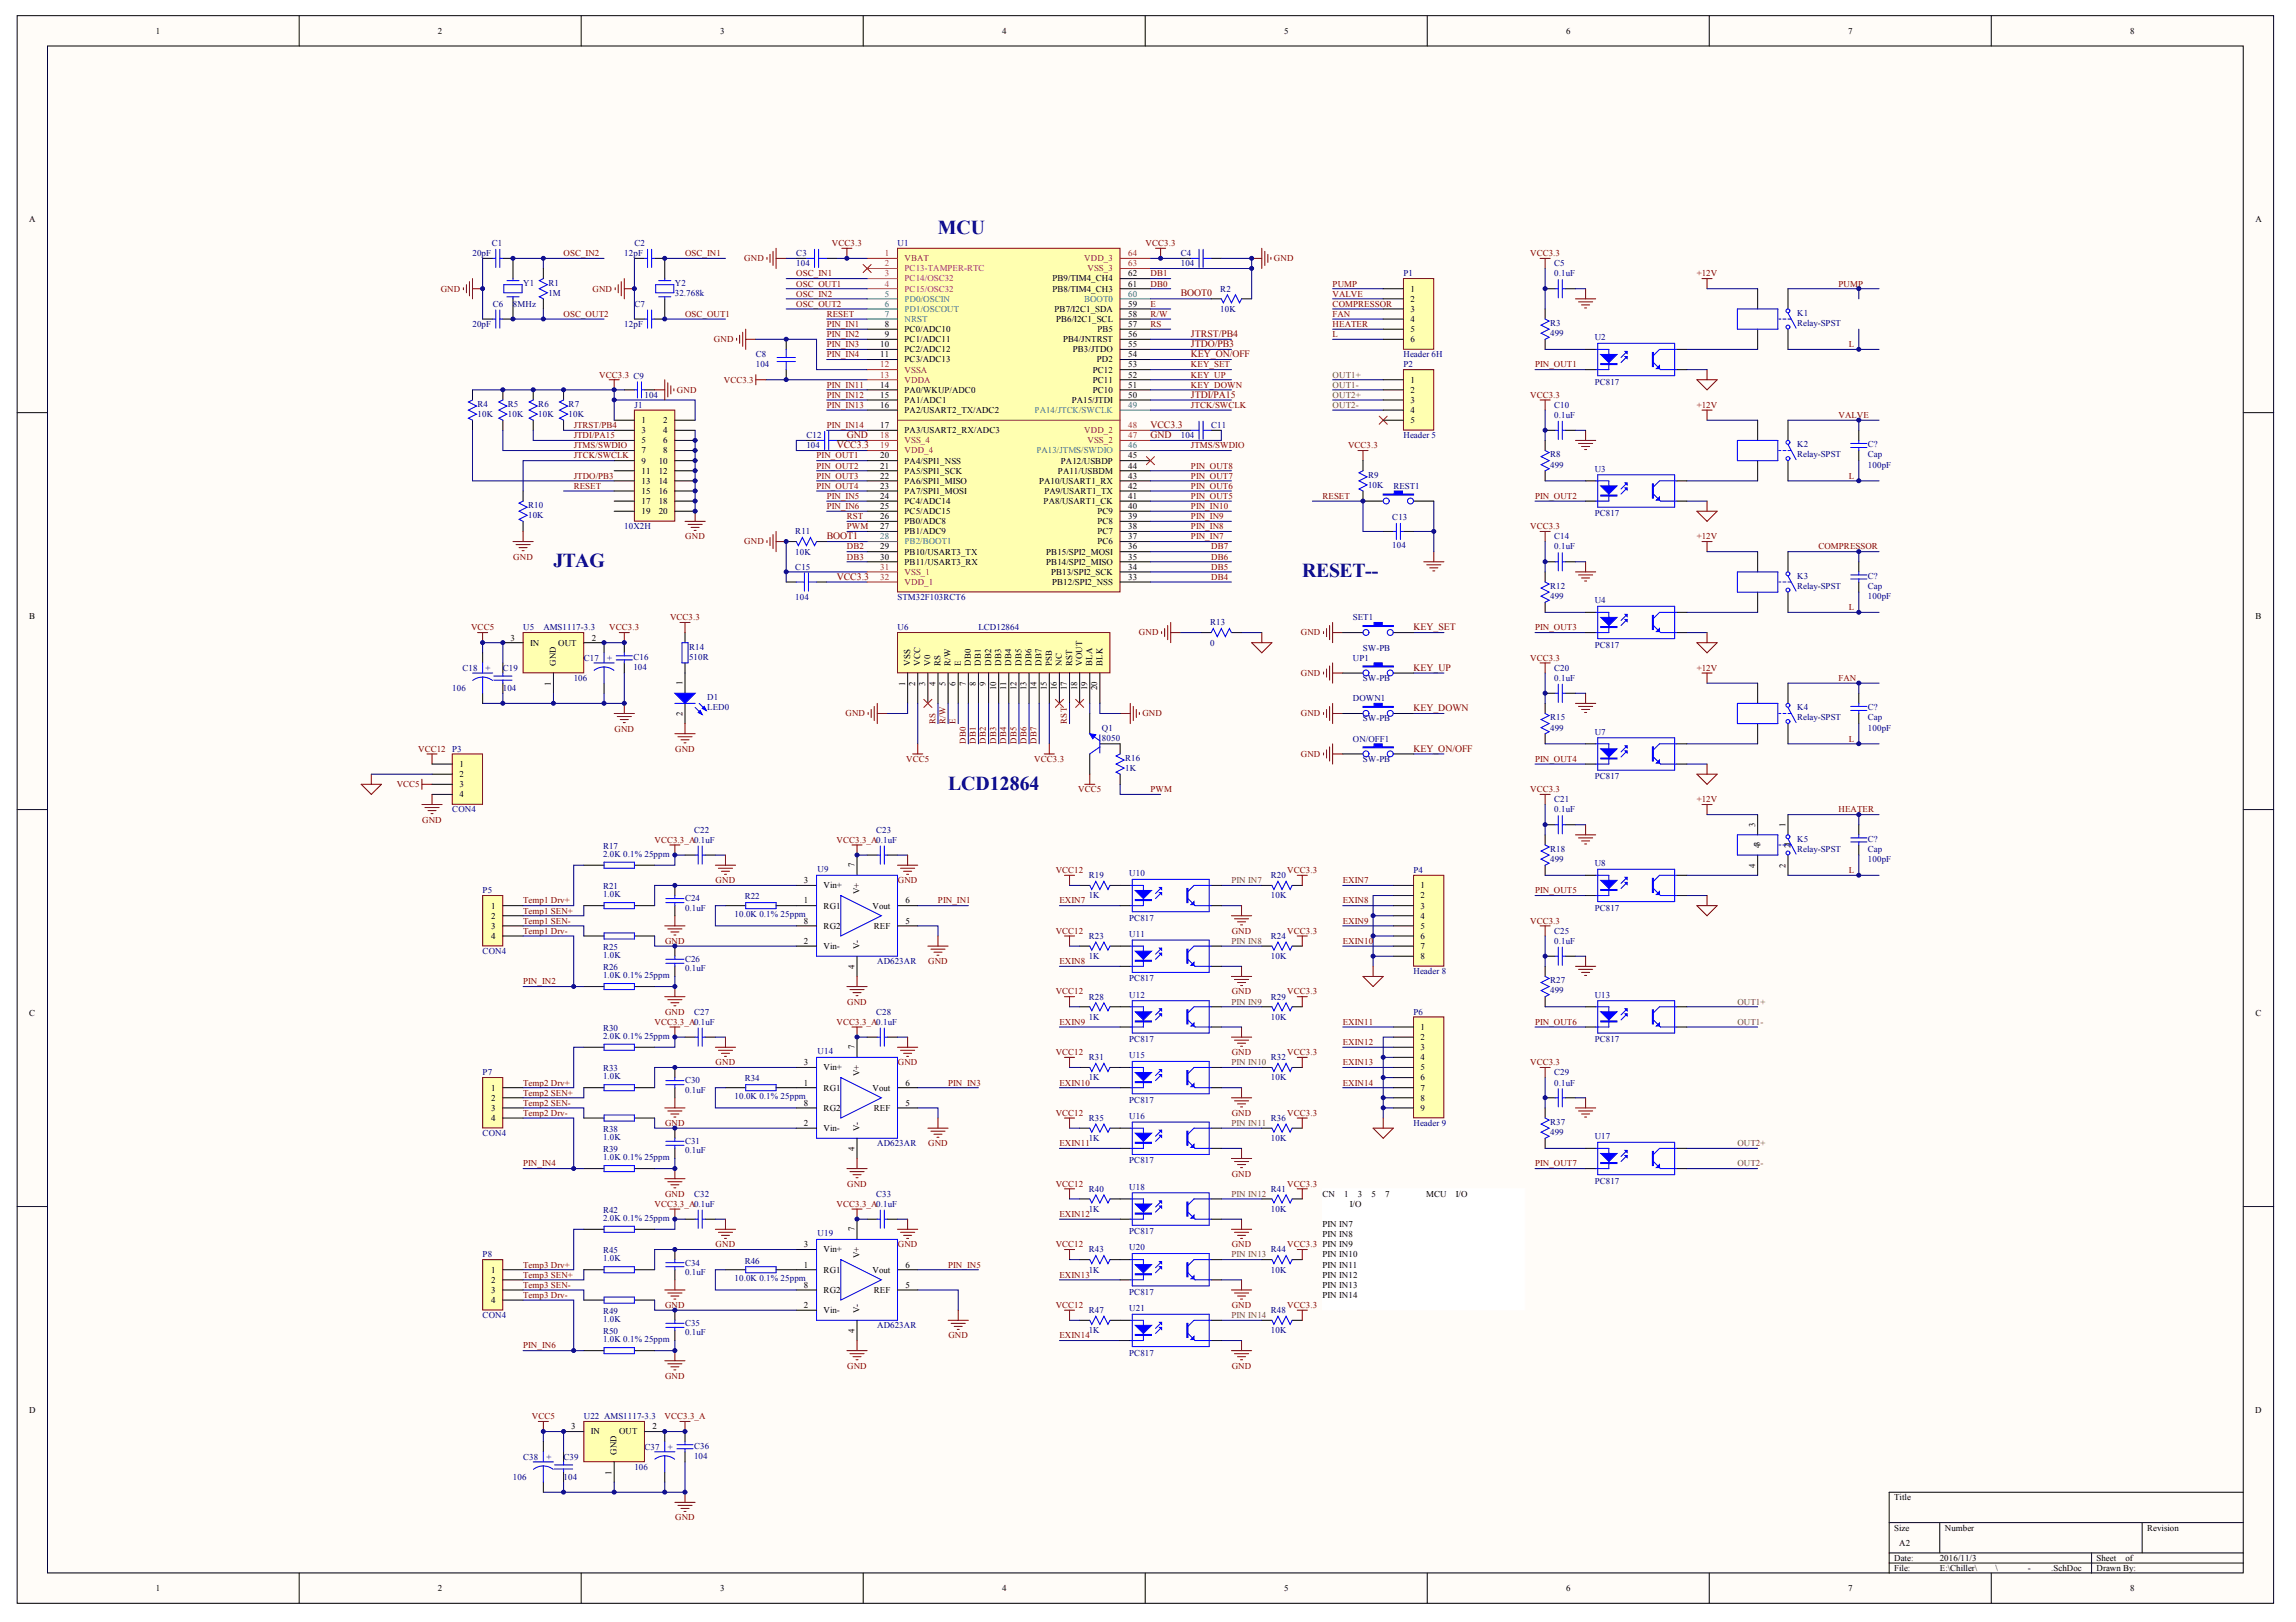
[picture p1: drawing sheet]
<svg xmlns="http://www.w3.org/2000/svg" width="297mm" height="210mm" viewBox="0 0 297 210" stroke-linecap="round" stroke-linejoin="round" font-family="sans-serif">
<defs><g id="words">
<g font-size="2.6" fill="#000080">
<text x="121.3" y="30.2">MCU</text>
<text x="71.6" y="73.4">JTAG</text>
<text x="168.5" y="74.7">RESET--</text>
<text x="122.7" y="102.2">LCD12864</text>
</g>
<g font-size="1.3" fill="#800000">
<text x="152.8" y="38.4">BOOT0</text>
<text x="154.1" y="44.9">JTDO/PB3</text>
<text x="154.1" y="43.6">JTRST/PB4</text>
<text x="154.1" y="46.2">KEY_ON/OFF</text>
<text x="154.1" y="51.5">JTDI/PA15</text>
<text x="108.3" y="58">VCC3.3</text>
<text x="109.6" y="56.7">GND</text>
<text x="148.8" y="55.4">VCC3.3</text>
<text x="148.8" y="56.7">GND</text>
<text x="106.9" y="69.8">BOOT1</text>
<text x="108.3" y="75">VCC3.3</text>
<text x="182.9" y="81.6">KEY_SET</text>
<text x="182.9" y="86.8">KEY_UP</text>
<text x="182.9" y="92">KEY_DOWN</text>
<text x="182.9" y="97.3">KEY_ON/OFF</text>
</g>
<g font-size="1.2">
<text x="20.2" y="4.4">1</text>
<text x="56.7" y="4.4">2</text>
<text x="93.2" y="4.4">3</text>
<text x="129.6" y="4.4">4</text>
<text x="166.1" y="4.4">5</text>
<text x="202.6" y="4.4">6</text>
<text x="239.1" y="4.4">7</text>
<text x="275.6" y="4.4">8</text>
<text x="3.8" y="28.7">A</text>
<text x="291.8" y="28.7">A</text>
<text x="146" y="35.8">62</text>
<text x="136.2" y="37.7">PB8/TIM4_CH3</text>
<text x="136.2" y="36.4">PB9/TIM4_CH4</text>
<text x="136.4" y="40.4">PB7/I2C1_SDA</text>
<text x="136.6" y="41.7">PB6/I2C1_SCL</text>
<text x="146" y="41">58</text>
<text x="146" y="39.7">59</text>
<text x="146" y="37.1">61</text>
<text x="182.5" y="37.7">1</text>
<text x="182.5" y="39">2</text>
<text x="182.5" y="40.4">3</text>
<text x="182.5" y="41.7">4</text>
<text x="113.9" y="44.9">10</text>
<text x="113.9" y="46.2">11</text>
<text x="114.5" y="42.3">8</text>
<text x="114.5" y="43.6">9</text>
<text x="117" y="43">PC0/ADC10</text>
<text x="117" y="44.3">PC1/ADC11</text>
<text x="117" y="45.6">PC2/ADC12</text>
<text x="117" y="46.9">PC3/ADC13</text>
<text x="137.5" y="44.3">PB4/JNTRST</text>
<text x="138.8" y="45.6">PB3/JTDO</text>
<text x="141.9" y="46.9">PD2</text>
<text x="142" y="43">PB5</text>
<text x="146" y="47.6">53</text>
<text x="146" y="46.2">54</text>
<text x="146" y="44.9">55</text>
<text x="146" y="43.6">56</text>
<text x="146" y="42.3">57</text>
<text x="182.5" y="43">5</text>
<text x="182.5" y="44.3">6</text>
<text x="113.9" y="50.2">14</text>
<text x="113.9" y="51.5">15</text>
<text x="113.9" y="52.8">16</text>
<text x="117" y="50.8">PA0/WKUP/ADC0</text>
<text x="117" y="52.1">PA1/ADC1</text>
<text x="117" y="53.4">PA2/USART2_TX/ADC2</text>
<text x="138.7" y="52.1">PA15/JTDI</text>
<text x="141.4" y="50.8">PC10</text>
<text x="141.4" y="49.5">PC11</text>
<text x="141.4" y="48.2">PC12</text>
<text x="146" y="51.5">50</text>
<text x="146" y="50.2">51</text>
<text x="146" y="48.9">52</text>
<text x="182.5" y="49.5">1</text>
<text x="182.5" y="50.8">2</text>
<text x="182.5" y="52.1">3</text>
<text x="182.5" y="53.4">4</text>
<text x="83" y="54.8">1</text>
<text x="83" y="56.1">3</text>
<text x="83" y="57.4">5</text>
<text x="83" y="58.7">7</text>
<text x="83" y="60">9</text>
<text x="85.2" y="60">10</text>
<text x="85.8" y="54.8">2</text>
<text x="85.8" y="56.1">4</text>
<text x="85.8" y="57.4">6</text>
<text x="85.8" y="58.7">8</text>
<text x="113.9" y="55.4">17</text>
<text x="113.9" y="59.3">20</text>
<text x="117" y="56.1">PA3/USART2_RX/ADC3</text>
<text x="117" y="60">PA4/SPI1_NSS</text>
<text x="137.3" y="60">PA12/USBDP</text>
<text x="146" y="59.3">45</text>
<text x="182.5" y="54.8">5</text>
<text x="83" y="61.3">11</text>
<text x="83" y="62.6">13</text>
<text x="83" y="63.9">15</text>
<text x="83" y="65.2">17</text>
<text x="85.2" y="61.3">12</text>
<text x="85.2" y="62.6">14</text>
<text x="85.2" y="63.9">16</text>
<text x="85.2" y="65.2">18</text>
<text x="113.9" y="60.6">21</text>
<text x="113.9" y="61.9">22</text>
<text x="113.9" y="63.3">23</text>
<text x="113.9" y="64.6">24</text>
<text x="113.9" y="65.9">25</text>
<text x="117" y="61.3">PA5/SPI1_SCK</text>
<text x="117" y="62.6">PA6/SPI1_MISO</text>
<text x="117" y="63.9">PA7/SPI1_MOSI</text>
<text x="117" y="65.2">PC4/ADC14</text>
<text x="134.4" y="62.6">PA10/USART1_RX</text>
<text x="135" y="65.2">PA8/USART1_CK</text>
<text x="135.1" y="63.9">PA9/USART1_TX</text>
<text x="136.9" y="61.3">PA11/USBDM</text>
<text x="146" y="65.9">40</text>
<text x="146" y="64.6">41</text>
<text x="146" y="63.3">42</text>
<text x="146" y="61.9">43</text>
<text x="146" y="60.6">44</text>
<text x="83" y="66.5">19</text>
<text x="85.2" y="66.5">20</text>
<text x="113.9" y="67.2">26</text>
<text x="113.9" y="68.5">27</text>
<text x="113.9" y="71.1">29</text>
<text x="117" y="66.5">PC5/ADC15</text>
<text x="117" y="67.8">PB0/ADC8</text>
<text x="117" y="69.1">PB1/ADC9</text>
<text x="117" y="71.8">PB10/USART3_TX</text>
<text x="135.4" y="71.8">PB15/SPI2_MOSI</text>
<text x="142" y="70.5">PC6</text>
<text x="142" y="69.1">PC7</text>
<text x="142" y="67.8">PC8</text>
<text x="142" y="66.5">PC9</text>
<text x="146" y="71.1">36</text>
<text x="146" y="69.8">37</text>
<text x="146" y="68.5">38</text>
<text x="146" y="67.2">39</text>
<text x="113.9" y="72.4">30</text>
<text x="117" y="73.1">PB11/USART3_RX</text>
<text x="135.4" y="73.1">PB14/SPI2_MISO</text>
<text x="136" y="74.4">PB13/SPI2_SCK</text>
<text x="136.1" y="75.7">PB12/SPI2_NSS</text>
<text x="146" y="75">33</text>
<text x="146" y="73.7">34</text>
<text x="146" y="72.4">35</text>
<text x="3.8" y="80.1">B</text>
<text x="66" y="82.9">3</text>
<text x="68.6" y="83.5">IN</text>
<text x="72.2" y="83.5">OUT</text>
<text x="76.6" y="82.9">2</text>
<text x="291.8" y="80.1">B</text>
<text x="59.4" y="99.2">1</text>
<text x="59.4" y="100.6">2</text>
<text x="59.4" y="101.9">3</text>
<text x="59.4" y="103.2">4</text>
<text x="63.6" y="117.6">1</text>
<text x="63.6" y="118.9">2</text>
<text x="104" y="114.3">3</text>
<text x="104" y="116.9">1</text>
<text x="104" y="119.5">8</text>
<text x="106.6" y="115">Vin+</text>
<text x="106.6" y="117.6">RG1</text>
<text x="112.9" y="117.6">Vout</text>
<text x="117.2" y="116.9">6</text>
<text x="117.2" y="119.5">5</text>
<text x="183.8" y="115">1</text>
<text x="183.8" y="116.3">2</text>
<text x="183.8" y="117.6">3</text>
<text x="183.8" y="118.9">4</text>
<text x="63.6" y="120.2">3</text>
<text x="63.6" y="121.5">4</text>
<text x="104" y="122.2">2</text>
<text x="106.6" y="120.2">RG2</text>
<text x="106.6" y="122.8">Vin-</text>
<text x="113.1" y="120.2">REF</text>
<text x="183.8" y="120.2">5</text>
<text x="183.8" y="121.5">6</text>
<text x="183.8" y="122.8">7</text>
<text x="183.8" y="124.1">8</text>
<text x="3.8" y="131.5">C</text>
<text x="291.8" y="131.5">C</text>
<text x="104" y="137.9">3</text>
<text x="183.8" y="133.3">1</text>
<text x="183.8" y="134.6">2</text>
<text x="183.8" y="135.9">3</text>
<text x="183.8" y="137.2">4</text>
<text x="63.6" y="141.1">1</text>
<text x="63.6" y="142.4">2</text>
<text x="63.6" y="143.7">3</text>
<text x="104" y="140.5">1</text>
<text x="104" y="143.1">8</text>
<text x="106.6" y="138.5">Vin+</text>
<text x="106.6" y="141.1">RG1</text>
<text x="106.6" y="143.7">RG2</text>
<text x="112.9" y="141.1">Vout</text>
<text x="113.1" y="143.7">REF</text>
<text x="117.2" y="140.5">6</text>
<text x="117.2" y="143.1">5</text>
<text x="183.8" y="138.5">5</text>
<text x="183.8" y="139.8">6</text>
<text x="183.8" y="141.1">7</text>
<text x="183.8" y="142.4">8</text>
<text x="183.8" y="143.7">9</text>
<text x="63.6" y="145.1">4</text>
<text x="104" y="145.7">2</text>
<text x="106.6" y="146.4">Vin-</text>
<text x="171.1" y="154.9">CN</text>
<text x="173.9" y="154.9">1</text>
<text x="175.7" y="154.9">3</text>
<text x="177.4" y="154.9">5</text>
<text x="179.2" y="154.9">7</text>
<text x="184.5" y="154.9">MCU</text>
<text x="188.3" y="154.9">I/O</text>
<text x="104" y="161.4">3</text>
<text x="171.1" y="158.8">PIN IN7</text>
<text x="171.1" y="160.1">PIN IN8</text>
<text x="174.6" y="156.2">I/O</text>
<text x="63.6" y="164.7">1</text>
<text x="63.6" y="166">2</text>
<text x="63.6" y="167.3">3</text>
<text x="104" y="164">1</text>
<text x="104" y="166.7">8</text>
<text x="106.6" y="162.1">Vin+</text>
<text x="106.6" y="164.7">RG1</text>
<text x="106.6" y="167.3">RG2</text>
<text x="112.9" y="164.7">Vout</text>
<text x="113.1" y="167.3">REF</text>
<text x="117.2" y="164">6</text>
<text x="117.2" y="166.7">5</text>
<text x="171.1" y="162.7">PIN IN10</text>
<text x="171.1" y="164">PIN IN11</text>
<text x="171.1" y="165.3">PIN IN12</text>
<text x="171.1" y="166.7">PIN IN13</text>
<text x="171.1" y="168">PIN IN14</text>
<text x="63.6" y="168.6">4</text>
<text x="104" y="169.3">2</text>
<text x="106.6" y="169.9">Vin-</text>
<text x="3.8" y="182.8">D</text>
<text x="73.9" y="185">3</text>
<text x="76.4" y="185.6">IN</text>
<text x="80.1" y="185.6">OUT</text>
<text x="84.4" y="185">2</text>
<text x="291.8" y="182.8">D</text>
<text x="245.1" y="194.1">Title</text>
<text x="245.1" y="198.1">Size</text>
<text x="245.1" y="202">Date:</text>
<text x="245.1" y="203.3">File:</text>
<text x="245.7" y="200">A2</text>
<text x="251" y="202">2016/11/3</text>
<text x="251" y="203.3">E:\Chiller\</text>
<text x="251.6" y="198.1">Number</text>
<text x="258.2" y="203.3">\</text>
<text x="262.3" y="203.3">-</text>
<text x="265.4" y="203.3">.SchDoc</text>
<text x="271.2" y="202">Sheet</text>
<text x="271.2" y="203.3">Drawn By:</text>
<text x="275" y="202">of</text>
<text x="277.8" y="198.1">Revision</text>
<text x="20.2" y="205.9">1</text>
<text x="56.7" y="205.9">2</text>
<text x="93.2" y="205.9">3</text>
<text x="129.6" y="205.9">4</text>
<text x="166.1" y="205.9">5</text>
<text x="202.6" y="205.9">6</text>
<text x="239.1" y="205.9">7</text>
<text x="275.6" y="205.9">8</text>
</g>
<g font-size="1.2" fill="#000080">
<text x="61.1" y="33.2">20pF</text>
<text x="63.6" y="31.8">C1</text>
<text x="80.8" y="33.2">12pF</text>
<text x="82.1" y="31.8">C2</text>
<text x="103" y="33.2">C3</text>
<text x="103" y="34.5">104</text>
<text x="116.1" y="31.8">U1</text>
<text x="152.8" y="33.2">C4</text>
<text x="152.8" y="34.5">104</text>
<text x="181.6" y="35.8">P1</text>
<text x="201.1" y="34.5">C5</text>
<text x="201.1" y="35.8">0.1uF</text>
<text x="63.7" y="39.7">C6</text>
<text x="66.4" y="39.7">8MHz</text>
<text x="67.7" y="37">Y1</text>
<text x="70.9" y="37">R1</text>
<text x="70.9" y="38.3">1M</text>
<text x="82.1" y="39.7">C7</text>
<text x="87.3" y="37">Y2</text>
<text x="87.3" y="38.3">32.768k</text>
<text x="157.9" y="37.7">R2</text>
<text x="157.9" y="40.4">10K</text>
<text x="232.5" y="40.9">K1</text>
<text x="61.1" y="42.3">20pF</text>
<text x="80.8" y="42.3">12pF</text>
<text x="97.8" y="46.2">C8</text>
<text x="97.8" y="47.6">104</text>
<text x="181.6" y="46.2">Header 6H</text>
<text x="181.6" y="47.6">P2</text>
<text x="200.6" y="42.2">R3</text>
<text x="200.6" y="43.5">499</text>
<text x="206.3" y="44">U2</text>
<text x="232.5" y="42.2">Relay-SPST</text>
<text x="61.8" y="52.7">R4</text>
<text x="61.8" y="54">10K</text>
<text x="65.7" y="52.7">R5</text>
<text x="65.7" y="54">10K</text>
<text x="69.6" y="52.7">R6</text>
<text x="69.6" y="54">10K</text>
<text x="73.6" y="52.7">R7</text>
<text x="73.6" y="54">10K</text>
<text x="82.1" y="52.8">J1</text>
<text x="83.4" y="51.5">104</text>
<text x="201.1" y="52.8">C10</text>
<text x="206.3" y="49.8">PC817</text>
<text x="104.3" y="56.7">C12</text>
<text x="104.3" y="58">104</text>
<text x="152.8" y="56.7">104</text>
<text x="156.7" y="55.4">C11</text>
<text x="181.6" y="56.7">Header 5</text>
<text x="200.6" y="59.2">R8</text>
<text x="201.1" y="54.1">0.1uF</text>
<text x="232.5" y="57.9">K2</text>
<text x="232.5" y="59.2">Relay-SPST</text>
<text x="241.7" y="57.9">C?</text>
<text x="241.7" y="59.2">Cap</text>
<text x="68.3" y="65.7">R10</text>
<text x="177" y="61.8">R9</text>
<text x="177" y="63.1">10K</text>
<text x="180.3" y="63.3">REST1</text>
<text x="200.6" y="60.5">499</text>
<text x="206.3" y="61">U3</text>
<text x="241.7" y="60.5">100pF</text>
<text x="68.3" y="67.1">10K</text>
<text x="80.8" y="68.5">10X2H</text>
<text x="102.9" y="69.1">R11</text>
<text x="102.9" y="71.8">10K</text>
<text x="180.1" y="67.3">C13</text>
<text x="180.1" y="71">104</text>
<text x="201.1" y="69.8">C14</text>
<text x="201.1" y="71.1">0.1uF</text>
<text x="206.3" y="66.8">PC817</text>
<text x="102.9" y="73.7">C15</text>
<text x="102.9" y="77.7">104</text>
<text x="116.1" y="77.7">STM32F103RCT6</text>
<text x="200.6" y="76.2">R12</text>
<text x="200.6" y="77.5">499</text>
<text x="232.5" y="74.9">K3</text>
<text x="232.5" y="76.2">Relay-SPST</text>
<text x="241.7" y="77.5">100pF</text>
<text x="241.7" y="74.9">C?</text>
<text x="241.7" y="76.2">Cap</text>
<text x="67.7" y="81.6">U5</text>
<text x="70.3" y="81.6">AMS1117-3.3</text>
<text x="116.1" y="81.6">U6</text>
<text x="126.6" y="81.6">LCD12864</text>
<text x="156.6" y="80.9">R13</text>
<text x="156.6" y="83.5">0</text>
<text x="175" y="80.3">SET1</text>
<text x="206.3" y="78">U4</text>
<text x="206.3" y="83.8">PC817</text>
<text x="58.5" y="89.4">106</text>
<text x="59.8" y="86.8">C18</text>
<text x="62.8" y="86.8">+</text>
<text x="65.1" y="86.8">C19</text>
<text x="65.1" y="89.4">104</text>
<text x="74.2" y="88.1">106</text>
<text x="75.5" y="85.5">C17</text>
<text x="78.5" y="85.5">+</text>
<text x="81.9" y="85.4">C16</text>
<text x="81.9" y="86.7">104</text>
<text x="89.1" y="84.1">R14</text>
<text x="89.1" y="85.4">510R</text>
<text x="175" y="85.5">UP1</text>
<text x="176.3" y="84.2">SW-PB</text>
<text x="176.3" y="88.1">SW-PB</text>
<text x="201.1" y="86.8">C20</text>
<text x="201.1" y="88.1">0.1uF</text>
<text x="91.5" y="90.6">D1</text>
<text x="91.5" y="91.9">LED0</text>
<text x="142.6" y="94.5">Q1</text>
<text x="142.6" y="95.8">8050</text>
<text x="175" y="90.7">DOWN1</text>
<text x="175" y="96">ON/OFF1</text>
<text x="176.3" y="93.4">SW-PB</text>
<text x="200.6" y="93.2">R15</text>
<text x="200.6" y="94.5">499</text>
<text x="206.3" y="95.1">U7</text>
<text x="232.5" y="91.9">K4</text>
<text x="232.5" y="93.2">Relay-SPST</text>
<text x="241.7" y="94.5">100pF</text>
<text x="241.7" y="91.9">C?</text>
<text x="241.7" y="93.2">Cap</text>
<text x="58.5" y="97.3">P3</text>
<text x="145.6" y="98.5">R16</text>
<text x="145.6" y="99.8">1K</text>
<text x="176.3" y="98.6">SW-PB</text>
<text x="206.3" y="100.8">PC817</text>
<text x="58.5" y="105.1">CON4</text>
<text x="89.8" y="107.8">C22</text>
<text x="113.4" y="107.8">C23</text>
<text x="201.1" y="103.8">C21</text>
<text x="201.1" y="105.1">0.1uF</text>
<text x="78" y="109.9">R17</text>
<text x="78" y="110.9">2.0K 0.1% 25ppm</text>
<text x="105.8" y="112.9">U9</text>
<text x="140.9" y="113.6">R19</text>
<text x="146.1" y="113.4">U10</text>
<text x="164.4" y="113.6">R20</text>
<text x="182.9" y="113">P4</text>
<text x="200.6" y="110.2">R18</text>
<text x="200.6" y="111.6">499</text>
<text x="206.3" y="112.1">U8</text>
<text x="232.5" y="108.9">K5</text>
<text x="232.5" y="110.2">Relay-SPST</text>
<text x="241.7" y="111.6">100pF</text>
<text x="241.7" y="108.9">C?</text>
<text x="241.7" y="110.2">Cap</text>
<text x="62.4" y="115.6">P5</text>
<text x="78" y="115.1">R21</text>
<text x="78" y="116.1">1.0K</text>
<text x="88.6" y="116.7">C24</text>
<text x="88.6" y="117.8">0.1uF</text>
<text x="95" y="118.6">10.0K 0.1% 25ppm</text>
<text x="96.3" y="116.4">R22</text>
<text x="140.9" y="116.3">1K</text>
<text x="146.1" y="119.1">PC817</text>
<text x="164.4" y="116.3">10K</text>
<text x="206.3" y="117.8">PC817</text>
<text x="62.4" y="123.5">CON4</text>
<text x="78" y="122.9">R25</text>
<text x="78" y="124">1.0K</text>
<text x="78" y="125.6">R26</text>
<text x="88.6" y="124.5">C26</text>
<text x="88.6" y="125.7">0.1uF</text>
<text x="113.5" y="124.8">AD623AR</text>
<text x="140.9" y="121.5">R23</text>
<text x="140.9" y="124.1">1K</text>
<text x="146.1" y="121.2">U11</text>
<text x="164.4" y="121.5">R24</text>
<text x="164.4" y="124.1">10K</text>
<text x="201.1" y="120.8">C25</text>
<text x="201.1" y="122.2">0.1uF</text>
<text x="78" y="126.6">1.0K 0.1% 25ppm</text>
<text x="89.8" y="131.3">C27</text>
<text x="113.4" y="131.3">C28</text>
<text x="140.9" y="129.4">R28</text>
<text x="140.9" y="132">1K</text>
<text x="146.1" y="127">PC817</text>
<text x="146.1" y="129.1">U12</text>
<text x="164.4" y="129.4">R29</text>
<text x="164.4" y="132">10K</text>
<text x="182.9" y="126.1">Header 8</text>
<text x="182.9" y="131.3">P6</text>
<text x="200.6" y="127.3">R27</text>
<text x="200.6" y="128.6">499</text>
<text x="206.3" y="129.1">U13</text>
<text x="78" y="133.4">R30</text>
<text x="78" y="134.5">2.0K 0.1% 25ppm</text>
<text x="105.8" y="136.4">U14</text>
<text x="140.9" y="137.2">R31</text>
<text x="146.1" y="134.8">PC817</text>
<text x="146.1" y="136.9">U15</text>
<text x="164.4" y="137.2">R32</text>
<text x="206.3" y="134.8">PC817</text>
<text x="62.4" y="139.2">P7</text>
<text x="78" y="138.6">R33</text>
<text x="78" y="139.7">1.0K</text>
<text x="88.6" y="140.2">C30</text>
<text x="88.6" y="141.4">0.1uF</text>
<text x="95" y="142.2">10.0K 0.1% 25ppm</text>
<text x="96.3" y="140">R34</text>
<text x="140.9" y="139.8">1K</text>
<text x="146.1" y="142.7">PC817</text>
<text x="164.4" y="139.8">10K</text>
<text x="201.1" y="139.2">C29</text>
<text x="201.1" y="140.5">0.1uF</text>
<text x="62.4" y="147">CON4</text>
<text x="78" y="146.5">R38</text>
<text x="78" y="147.5">1.0K</text>
<text x="78" y="149.1">R39</text>
<text x="88.6" y="148.1">C31</text>
<text x="88.6" y="149.2">0.1uF</text>
<text x="113.5" y="148.3">AD623AR</text>
<text x="140.9" y="145.1">R35</text>
<text x="140.9" y="147.7">1K</text>
<text x="146.1" y="144.8">U16</text>
<text x="164.4" y="145.1">R36</text>
<text x="164.4" y="147.7">10K</text>
<text x="182.9" y="145.7">Header 9</text>
<text x="200.6" y="145.6">R37</text>
<text x="200.6" y="146.9">499</text>
<text x="206.3" y="147.4">U17</text>
<text x="78" y="150.2">1.0K 0.1% 25ppm</text>
<text x="89.8" y="154.9">C32</text>
<text x="113.4" y="154.9">C33</text>
<text x="140.9" y="154.2">R40</text>
<text x="146.1" y="150.6">PC817</text>
<text x="146.1" y="154">U18</text>
<text x="164.4" y="154.2">R41</text>
<text x="206.3" y="153.2">PC817</text>
<text x="78" y="157">R42</text>
<text x="78" y="158">2.0K 0.1% 25ppm</text>
<text x="105.8" y="160">U19</text>
<text x="140.9" y="156.8">1K</text>
<text x="146.1" y="159.7">PC817</text>
<text x="146.1" y="161.8">U20</text>
<text x="164.4" y="156.8">10K</text>
<text x="62.4" y="162.7">P8</text>
<text x="78" y="162.2">R45</text>
<text x="78" y="163.2">1.0K</text>
<text x="88.6" y="163.8">C34</text>
<text x="88.6" y="165">0.1uF</text>
<text x="95" y="165.7">10.0K 0.1% 25ppm</text>
<text x="96.3" y="163.5">R46</text>
<text x="140.9" y="162.1">R43</text>
<text x="140.9" y="164.7">1K</text>
<text x="146.1" y="167.6">PC817</text>
<text x="164.4" y="162.1">R44</text>
<text x="164.4" y="164.7">10K</text>
<text x="62.4" y="170.6">CON4</text>
<text x="78" y="170.1">R49</text>
<text x="78" y="171.1">1.0K</text>
<text x="78" y="172.7">R50</text>
<text x="78" y="173.7">1.0K 0.1% 25ppm</text>
<text x="88.6" y="171.6">C35</text>
<text x="88.6" y="172.8">0.1uF</text>
<text x="113.5" y="171.9">AD623AR</text>
<text x="140.9" y="169.9">R47</text>
<text x="140.9" y="172.5">1K</text>
<text x="146.1" y="169.7">U21</text>
<text x="164.4" y="169.9">R48</text>
<text x="164.4" y="172.5">10K</text>
<text x="146.1" y="175.4">PC817</text>
<text x="75.5" y="183.7">U22 AMS1117-3.3</text>
<text x="66.4" y="191.5">106</text>
<text x="67.7" y="188.9">C38</text>
<text x="70.7" y="188.9">+</text>
<text x="72.9" y="188.9">C39</text>
<text x="72.9" y="191.5">104</text>
<text x="82.1" y="190.2">106</text>
<text x="83.4" y="187.6">C37</text>
<text x="86.4" y="187.6">+</text>
<text x="89.8" y="187.5">C36</text>
<text x="89.8" y="188.8">104</text>
</g>
<g font-size="1.2" fill="#800000">
<text x="72.9" y="33.2">OSC_IN2</text>
<text x="88.6" y="33.2">OSC_IN1</text>
<text x="96.3" y="33.8">GND</text>
<text x="103" y="35.8">OSC_IN1</text>
<text x="107.6" y="31.8">VCC3.3</text>
<text x="148.2" y="31.8">VCC3.3</text>
<text x="148.8" y="35.8">DB1</text>
<text x="164.8" y="33.8">GND</text>
<text x="198" y="33.2">VCC3.3</text>
<text x="219.5" y="35.8">+12V</text>
<text x="57" y="37.7">GND</text>
<text x="72.9" y="41">OSC_OUT2</text>
<text x="76.7" y="37.7">GND</text>
<text x="88.6" y="41">OSC_OUT1</text>
<text x="103" y="38.4">OSC_IN2</text>
<text x="103" y="39.7">OSC_OUT2</text>
<text x="103" y="37.1">OSC_OUT1</text>
<text x="106.9" y="41">RESET</text>
<text x="148.8" y="37.1">DB0</text>
<text x="148.8" y="39.7">E</text>
<text x="148.8" y="41">R/W</text>
<text x="172.4" y="37.1">PUMP</text>
<text x="172.4" y="38.4">VALVE</text>
<text x="172.4" y="39.7">COMPRESSOR</text>
<text x="172.4" y="41">FAN</text>
<text x="237.9" y="37.1">PUMP</text>
<text x="92.4" y="44.3">GND</text>
<text x="106.9" y="42.3">PIN_IN1</text>
<text x="106.9" y="43.6">PIN_IN2</text>
<text x="106.9" y="44.9">PIN_IN3</text>
<text x="106.9" y="46.2">PIN_IN4</text>
<text x="148.8" y="42.3">RS</text>
<text x="154.1" y="47.6">KEY_SET</text>
<text x="172.4" y="42.3">HEATER</text>
<text x="172.4" y="43.6">L</text>
<text x="198.6" y="47.6">PIN_OUT1</text>
<text x="239.2" y="44.9">L</text>
<text x="77.5" y="48.9">VCC3.3 C9</text>
<text x="87.6" y="50.8">GND</text>
<text x="93.6" y="49.5">VCC3.3</text>
<text x="106.9" y="50.2">PIN_IN11</text>
<text x="106.9" y="51.5">PIN_IN12</text>
<text x="106.9" y="52.8">PIN_IN13</text>
<text x="154.1" y="52.8">JTCK/SWCLK</text>
<text x="154.1" y="48.9">KEY_UP</text>
<text x="154.1" y="50.2">KEY_DOWN</text>
<text x="198" y="51.5">VCC3.3</text>
<text x="219.5" y="52.8">+12V</text>
<text x="74.2" y="55.4">JTRST/PB4</text>
<text x="74.2" y="56.7">JTDI/PA15</text>
<text x="74.2" y="58">JTMS/SWDIO</text>
<text x="74.2" y="59.3">JTCK/SWCLK</text>
<text x="105.6" y="59.3">PIN_OUT1</text>
<text x="106.9" y="55.4">PIN_IN14</text>
<text x="154.1" y="58">JTMS/SWDIO</text>
<text x="174.4" y="58">VCC3.3</text>
<text x="237.9" y="54.1">VALVE</text>
<text x="74.2" y="61.9">JTDO/PB3</text>
<text x="74.2" y="63.3">RESET</text>
<text x="105.6" y="60.6">PIN_OUT2</text>
<text x="105.6" y="61.9">PIN_OUT3</text>
<text x="105.6" y="63.3">PIN_OUT4</text>
<text x="106.9" y="64.6">PIN_IN5</text>
<text x="106.9" y="65.9">PIN_IN6</text>
<text x="154.1" y="64.6">PIN_OUT5</text>
<text x="154.1" y="63.3">PIN_OUT6</text>
<text x="154.1" y="61.9">PIN_OUT7</text>
<text x="154.1" y="60.6">PIN_OUT8</text>
<text x="154.1" y="65.9">PIN_IN10</text>
<text x="171.1" y="64.6">RESET</text>
<text x="198.6" y="64.6">PIN_OUT2</text>
<text x="239.2" y="61.9">L</text>
<text x="88.7" y="69.8">GND</text>
<text x="96.3" y="70.5">GND</text>
<text x="109.6" y="71.1">DB2</text>
<text x="109.6" y="67.2">RST</text>
<text x="109.6" y="68.5">PWM</text>
<text x="154.1" y="69.8">PIN_IN7</text>
<text x="154.1" y="68.5">PIN_IN8</text>
<text x="154.1" y="67.2">PIN_IN9</text>
<text x="156.7" y="71.1">DB7</text>
<text x="198" y="68.5">VCC3.3</text>
<text x="219.5" y="69.8">+12V</text>
<text x="235.2" y="71.1">COMPRESSOR</text>
<text x="66.4" y="72.4">GND</text>
<text x="109.6" y="72.4">DB3</text>
<text x="156.7" y="75">DB4</text>
<text x="156.7" y="73.7">DB5</text>
<text x="156.7" y="72.4">DB6</text>
<text x="60.9" y="81.6">VCC5</text>
<text x="78.8" y="81.6">VCC3.3</text>
<text x="86.7" y="80.3">VCC3.3</text>
<text x="147.3" y="82.2">GND</text>
<text x="168.3" y="82.2">GND</text>
<text x="198.6" y="81.6">PIN_OUT3</text>
<text x="239.2" y="79">L</text>
<text x="168.3" y="87.5">GND</text>
<text x="198" y="85.5">VCC3.3</text>
<text x="219.5" y="86.8">+12V</text>
<text x="237.9" y="88.1">FAN</text>
<text x="79.5" y="94.7">GND</text>
<text x="109.4" y="92.7">GND</text>
<text x="147.8" y="92.7">GND</text>
<text x="168.3" y="92.7">GND</text>
<text x="239.2" y="96">L</text>
<text x="51.3" y="101.9">VCC5</text>
<text x="54.1" y="97.3">VCC12</text>
<text x="87.4" y="97.3">GND</text>
<text x="117.2" y="98.6">VCC5</text>
<text x="133.8" y="98.6">VCC3.3</text>
<text x="168.3" y="97.9">GND</text>
<text x="198.6" y="98.6">PIN_OUT4</text>
<text x="54.6" y="106.4">GND</text>
<text x="139.5" y="102.5">VCC5</text>
<text x="148.8" y="102.5">PWM</text>
<text x="198" y="102.5">VCC3.3</text>
<text x="219.5" y="103.8">+12V</text>
<text x="237.9" y="105.1">HEATER</text>
<text x="84.7" y="109.1">VCC3.3_A0.1uF</text>
<text x="108.2" y="109.1">VCC3.3_A0.1uF</text>
<text x="136.6" y="113">VCC12</text>
<text x="166.5" y="113">VCC3.3</text>
<text x="239.2" y="113">L</text>
<text x="67.7" y="116.9">Temp1 Drv+</text>
<text x="67.7" y="118.2">Temp1 SEN+</text>
<text x="67.7" y="119.5">Temp1 SEN-</text>
<text x="92.6" y="114.3">GND</text>
<text x="116.2" y="114.3">GND</text>
<text x="121.3" y="116.9">PIN_IN1</text>
<text x="137.1" y="116.9">EXIN7</text>
<text x="173.7" y="114.3">EXIN7</text>
<text x="173.7" y="116.9">EXIN8</text>
<text x="173.7" y="119.5">EXIN9</text>
<text x="198" y="119.5">VCC3.3</text>
<text x="198.6" y="115.6">PIN_OUT5</text>
<text x="67.7" y="120.8">Temp1 Drv-</text>
<text x="86" y="122.2">GND</text>
<text x="120.1" y="124.8">GND</text>
<text x="136.6" y="120.8">VCC12</text>
<text x="137.1" y="124.8">EXIN8</text>
<text x="159.4" y="120.8">GND</text>
<text x="166.5" y="120.8">VCC3.3</text>
<text x="173.7" y="122.2">EXIN10</text>
<text x="67.7" y="127.4">PIN_IN2</text>
<text x="86" y="131.3">GND</text>
<text x="109.6" y="130">GND</text>
<text x="136.6" y="128.7">VCC12</text>
<text x="159.4" y="128.7">GND</text>
<text x="166.5" y="128.7">VCC3.3</text>
<text x="84.7" y="132.6">VCC3.3_A0.1uF</text>
<text x="92.6" y="137.9">GND</text>
<text x="108.2" y="132.6">VCC3.3_A0.1uF</text>
<text x="116.2" y="137.9">GND</text>
<text x="136.6" y="136.6">VCC12</text>
<text x="137.1" y="132.6">EXIN9</text>
<text x="159.4" y="136.6">GND</text>
<text x="166.5" y="136.6">VCC3.3</text>
<text x="173.7" y="132.6">EXIN11</text>
<text x="173.7" y="135.2">EXIN12</text>
<text x="173.7" y="137.9">EXIN13</text>
<text x="198" y="137.9">VCC3.3</text>
<text x="198.6" y="132.6">PIN_OUT6</text>
<text x="67.7" y="140.5">Temp2 Drv+</text>
<text x="67.7" y="141.8">Temp2 SEN+</text>
<text x="67.7" y="143.1">Temp2 SEN-</text>
<text x="122.7" y="140.5">PIN_IN3</text>
<text x="137.1" y="140.5">EXIN10</text>
<text x="173.7" y="140.5">EXIN14</text>
<text x="67.7" y="144.4">Temp2 Drv-</text>
<text x="86" y="145.7">GND</text>
<text x="120.1" y="148.3">GND</text>
<text x="136.6" y="144.4">VCC12</text>
<text x="137.1" y="148.3">EXIN11</text>
<text x="159.4" y="144.4">GND</text>
<text x="166.5" y="144.4">VCC3.3</text>
<text x="67.7" y="150.9">PIN_IN4</text>
<text x="86" y="154.9">GND</text>
<text x="109.6" y="153.6">GND</text>
<text x="136.6" y="153.6">VCC12</text>
<text x="159.4" y="152.3">GND</text>
<text x="166.5" y="153.6">VCC3.3</text>
<text x="198.6" y="150.9">PIN_OUT7</text>
<text x="84.7" y="156.2">VCC3.3_A0.1uF</text>
<text x="92.6" y="161.4">GND</text>
<text x="108.2" y="156.2">VCC3.3_A0.1uF</text>
<text x="116.2" y="161.4">GND</text>
<text x="136.6" y="161.4">VCC12</text>
<text x="137.1" y="157.5">EXIN12</text>
<text x="159.4" y="161.4">GND</text>
<text x="166.5" y="161.4">VCC3.3 PIN IN9</text>
<text x="67.7" y="164">Temp3 Drv+</text>
<text x="67.7" y="165.3">Temp3 SEN+</text>
<text x="67.7" y="166.7">Temp3 SEN-</text>
<text x="67.7" y="168">Temp3 Drv-</text>
<text x="122.7" y="164">PIN_IN5</text>
<text x="137.1" y="165.3">EXIN13</text>
<text x="86" y="169.3">GND</text>
<text x="122.7" y="173.2">GND</text>
<text x="136.6" y="169.3">VCC12</text>
<text x="137.1" y="173.2">EXIN14</text>
<text x="159.4" y="169.3">GND</text>
<text x="166.5" y="169.3">VCC3.3</text>
<text x="67.7" y="174.5">PIN_IN6</text>
<text x="86" y="178.4">GND</text>
<text x="109.6" y="177.1">GND</text>
<text x="159.4" y="177.1">GND</text>
<text x="68.8" y="183.7">VCC5</text>
<text x="86" y="183.7">VCC3.3_A</text>
<text x="87.4" y="196.8">GND</text>
</g>
<g font-size="1.2" fill="#ee0e22">
<text x="114.5" y="33.2">1</text>
<text x="117" y="33.8">VBAT</text>
<text x="140.3" y="33.8">VDD_3</text>
<text x="140.7" y="35.1">VSS_3</text>
<text x="146" y="34.5">63</text>
<text x="146" y="33.2">64</text>
<text x="113.9" y="47.6">12</text>
<text x="113.9" y="48.9">13</text>
<text x="117" y="48.2">VSSA</text>
<text x="117" y="49.5">VDDA</text>
<text x="113.9" y="56.7">18</text>
<text x="113.9" y="58">19</text>
<text x="117" y="57.4">VSS_4</text>
<text x="117" y="58.7">VDD_4</text>
<text x="140.3" y="56.1">VDD_2</text>
<text x="140.7" y="57.4">VSS_2</text>
<text x="146" y="56.7">47</text>
<text x="146" y="55.4">48</text>
<text x="113.9" y="73.7">31</text>
<text x="113.9" y="75">32</text>
<text x="117" y="74.4">VSS_1</text>
<text x="117" y="75.7">VDD_1</text>
</g>
<g font-size="1.2" fill="#c5008e">
<text x="114.5" y="34.5">2</text>
<text x="114.5" y="35.8">3</text>
<text x="117" y="35.1">PC13-TAMPER-RTC</text>
<text x="114.5" y="37.1">4</text>
<text x="117" y="36.4">PC14/OSC32</text>
<text x="117" y="37.7">PC15/OSC32</text>
</g>
<g font-size="1.2" fill="#00a36e">
<text x="114.5" y="38.4">5</text>
<text x="114.5" y="39.7">6</text>
<text x="114.5" y="41">7</text>
<text x="117" y="39">PD0/OSCIN</text>
<text x="117" y="40.4">PD1/OSCOUT</text>
<text x="117" y="41.7">NRST</text>
<text x="140.2" y="39">BOOT0</text>
<text x="146" y="38.4">60</text>
<text x="133.9" y="53.4">PA14/JTCK/SWCLK</text>
<text x="146" y="52.8">49</text>
<text x="134.1" y="58.7">PA13/JTMS/SWDIO</text>
<text x="146" y="58">46</text>
<text x="113.9" y="69.8">28</text>
<text x="117" y="70.5">PB2/BOOT1</text>
</g>
<g font-size="1.2" fill="#723c38">
<text x="172.4" y="48.9">OUT1+</text>
<text x="172.4" y="50.2">OUT1-</text>
<text x="172.4" y="51.5">OUT2+</text>
<text x="172.4" y="52.8">OUT2-</text>
<text x="159.3" y="114.3">PIN IN7</text>
<text x="159.3" y="122.2">PIN IN8</text>
<text x="159.3" y="130">PIN IN9</text>
<text x="224.8" y="130">OUT1+</text>
<text x="159.3" y="137.9">PIN IN10</text>
<text x="224.8" y="132.6">OUT1-</text>
<text x="159.3" y="145.7">PIN IN11</text>
<text x="224.8" y="148.3">OUT2+</text>
<text x="159.3" y="154.9">PIN IN12</text>
<text x="224.8" y="150.9">OUT2-</text>
<text x="159.3" y="162.7">PIN IN13</text>
<text x="159.3" y="170.6">PIN IN14</text>
</g>
<g font-size="1.1">
<text x="71.3" y="88.7" transform="rotate(-90 71.3 88.7)">1</text>
<text x="71.9" y="86.2" transform="rotate(-90 71.9 86.2)">GND</text>
<text x="88.3" y="88.7" transform="rotate(-90 88.3 88.7)">1</text>
<text x="117.1" y="88.7" transform="rotate(-90 117.1 88.7)">1</text>
<text x="117.7" y="86.2" transform="rotate(-90 117.7 86.2)">VSS</text>
<text x="118.4" y="88.7" transform="rotate(-90 118.4 88.7)">2</text>
<text x="119.1" y="86.2" transform="rotate(-90 119.1 86.2)">VCC</text>
<text x="119.7" y="88.7" transform="rotate(-90 119.7 88.7)">3</text>
<text x="120.4" y="86.2" transform="rotate(-90 120.4 86.2)">V0</text>
<text x="121" y="88.7" transform="rotate(-90 121 88.7)">4</text>
<text x="121.7" y="86.2" transform="rotate(-90 121.7 86.2)">RS</text>
<text x="122.3" y="88.7" transform="rotate(-90 122.3 88.7)">5</text>
<text x="123" y="86.2" transform="rotate(-90 123 86.2)">R/W</text>
<text x="123.6" y="88.7" transform="rotate(-90 123.6 88.7)">6</text>
<text x="124.3" y="86.2" transform="rotate(-90 124.3 86.2)">E</text>
<text x="124.9" y="88.7" transform="rotate(-90 124.9 88.7)">7</text>
<text x="125.6" y="86.2" transform="rotate(-90 125.6 86.2)">DB0</text>
<text x="126.3" y="88.7" transform="rotate(-90 126.3 88.7)">8</text>
<text x="126.9" y="86.2" transform="rotate(-90 126.9 86.2)">DB1</text>
<text x="127.6" y="88.7" transform="rotate(-90 127.6 88.7)">9</text>
<text x="128.2" y="86.2" transform="rotate(-90 128.2 86.2)">DB2</text>
<text x="128.9" y="89.3" transform="rotate(-90 128.9 89.3)">10</text>
<text x="129.5" y="86.2" transform="rotate(-90 129.5 86.2)">DB3</text>
<text x="130.2" y="89.3" transform="rotate(-90 130.2 89.3)">11</text>
<text x="130.8" y="86.2" transform="rotate(-90 130.8 86.2)">DB4</text>
<text x="131.5" y="89.3" transform="rotate(-90 131.5 89.3)">12</text>
<text x="132.1" y="86.2" transform="rotate(-90 132.1 86.2)">DB5</text>
<text x="132.8" y="89.3" transform="rotate(-90 132.8 89.3)">13</text>
<text x="133.5" y="86.2" transform="rotate(-90 133.5 86.2)">DB6</text>
<text x="134.1" y="89.3" transform="rotate(-90 134.1 89.3)">14</text>
<text x="134.8" y="86.2" transform="rotate(-90 134.8 86.2)">DB7</text>
<text x="135.4" y="89.3" transform="rotate(-90 135.4 89.3)">15</text>
<text x="136.1" y="86.2" transform="rotate(-90 136.1 86.2)">PSB</text>
<text x="136.7" y="89.3" transform="rotate(-90 136.7 89.3)">16</text>
<text x="137.4" y="86.2" transform="rotate(-90 137.4 86.2)">NC</text>
<text x="138" y="89.3" transform="rotate(-90 138 89.3)">17</text>
<text x="138.7" y="86.2" transform="rotate(-90 138.7 86.2)">RST</text>
<text x="139.3" y="89.3" transform="rotate(-90 139.3 89.3)">18</text>
<text x="140" y="86.2" transform="rotate(-90 140 86.2)">VOUT</text>
<text x="140.7" y="89.3" transform="rotate(-90 140.7 89.3)">19</text>
<text x="141.3" y="86.2" transform="rotate(-90 141.3 86.2)">BLA</text>
<text x="142" y="89.3" transform="rotate(-90 142 89.3)">20</text>
<text x="142.6" y="86.2" transform="rotate(-90 142.6 86.2)">BLK</text>
<text x="88.3" y="92.7" transform="rotate(-90 88.3 92.7)">2</text>
<text x="227.1" y="107" transform="rotate(-90 227.1 107)">3</text>
<text x="231" y="107" transform="rotate(-90 231 107)">1</text>
<text x="110.5" y="112.2" transform="rotate(-90 110.5 112.2)">7</text>
<text x="227.1" y="112.3" transform="rotate(-90 227.1 112.3)">4</text>
<text x="227.7" y="109.7" transform="rotate(-90 227.7 109.7)">43</text>
<text x="231" y="112.3" transform="rotate(-90 231 112.3)">2</text>
<text x="231.6" y="109.7" transform="rotate(-90 231.6 109.7)">21</text>
<text x="111.2" y="115.7" transform="rotate(-90 111.2 115.7)">V+</text>
<text x="110.5" y="125.4" transform="rotate(-90 110.5 125.4)">4</text>
<text x="111.2" y="122.8" transform="rotate(-90 111.2 122.8)">V-</text>
<text x="110.5" y="135.8" transform="rotate(-90 110.5 135.8)">7</text>
<text x="111.2" y="139.3" transform="rotate(-90 111.2 139.3)">V+</text>
<text x="110.5" y="148.9" transform="rotate(-90 110.5 148.9)">4</text>
<text x="111.2" y="146.4" transform="rotate(-90 111.2 146.4)">V-</text>
<text x="110.5" y="159.3" transform="rotate(-90 110.5 159.3)">7</text>
<text x="111.2" y="162.8" transform="rotate(-90 111.2 162.8)">V+</text>
<text x="110.5" y="172.5" transform="rotate(-90 110.5 172.5)">4</text>
<text x="111.2" y="169.9" transform="rotate(-90 111.2 169.9)">V-</text>
<text x="79.1" y="190.8" transform="rotate(-90 79.1 190.8)">1</text>
<text x="79.8" y="188.3" transform="rotate(-90 79.8 188.3)">GND</text>
</g>
<g font-size="1.1" fill="#800000">
<text x="121" y="93.6" transform="rotate(-90 121 93.6)">RS</text>
<text x="122.3" y="93.6" transform="rotate(-90 122.3 93.6)">R/W</text>
<text x="123.6" y="93.6" transform="rotate(-90 123.6 93.6)">E</text>
<text x="138" y="93.6" transform="rotate(-90 138 93.6)">RST</text>
<text x="124.9" y="96.3" transform="rotate(-90 124.9 96.3)">DB0</text>
<text x="126.3" y="96.3" transform="rotate(-90 126.3 96.3)">DB1</text>
<text x="127.6" y="96.3" transform="rotate(-90 127.6 96.3)">DB2</text>
<text x="128.9" y="96.3" transform="rotate(-90 128.9 96.3)">DB3</text>
<text x="130.2" y="96.3" transform="rotate(-90 130.2 96.3)">DB4</text>
<text x="131.5" y="96.3" transform="rotate(-90 131.5 96.3)">DB5</text>
<text x="132.8" y="96.3" transform="rotate(-90 132.8 96.3)">DB6</text>
<text x="134.1" y="96.3" transform="rotate(-90 134.1 96.3)">DB7</text>
</g>
</g></defs>
<g fill="#fffcf8" stroke="#000" stroke-width=".13">
<path d="M2.2 2h291.9v205.5h-291.9z"/>
<path d="M6.1 6h284.1v197.6h-284.1z"/>
</g>
<g fill="none" stroke="#000" stroke-width=".13">
<path d="M38.7 2v4M75.2 2v4M111.7 2v4M148.2 2v4M184.6 2v4M221.1 2v4M257.6 2v4M62.4 33.4h1.3M65.1 33.4h1.3v2.7M66.4 38.7v2.6h-1.3M70.3 34.7v1.4M70.3 38.7v1.3"/>
<path d="M82.1 33.4h1.3M84.7 33.4h1.3v2.7M86 38.7v2.6h-1.3M2.2 53.4h3.9M62.4 41.3h1.3M82.1 41.3h1.3M176.3 59.6v1.3M290.2 53.4h4M176.3 63.5v1.3M179 68.8h1.3M181.6 68.8h1.3M65.1 85.8v1.3"/>
<path d="M65.1 88.4v1.3M2.2 104.8h3.9M290.2 104.8h4M2.2 156.1h3.9M290.2 156.1h4M244.4 197h45.8M251 197v4M277.1 197v4M290.2 193.1h-45.8v10.5M38.7 203.6v3.9M75.2 203.6v3.9M111.7 203.6v3.9"/>
<path d="M148.2 203.6v3.9M184.6 203.6v3.9M221.1 203.6v3.9M244.4 201h45.8M244.4 202.3h45.8M257.6 203.6v3.9M270.6 201v2.6"/>
</g>
<g fill="none" stroke="#00f" stroke-width=".13">
<path d="M63.7 33.4h.4M64.1 32.3v2.3M64.7 32.3v2.3M64.7 33.4h.4M65.2 36.8h2.3v1.1h-2.3zM65.6 38.4h1.6M65.6 36.3h1.6M66.4 36.1v.2M66.4 38.4v.3M70.3 36.1l-.5 .2 1 .5-1 .6 1 .5-1 .5 .5 .3M83.4 33.4h.4M83.8 32.3v2.3"/>
<path d="M84.3 33.4h.4M84.3 32.3v2.3M84.8 36.8h2.4v1.1h-2.4zM85.2 38.4h1.6M85.2 36.3h1.6M86 36.1v.2M86 38.4v.3M63.7 41.3h.4M64.1 40.1v2.4M64.7 41.3h.4M64.7 40.1v2.4M83.4 41.3h.4"/>
<path d="M83.8 40.1v2.4M84.3 41.3h.4M84.3 40.1v2.4M176.3 60.9l-.5 .3 1.1 .5-1.1 .5 1.1 .6-1.1 .5 .5 .2M180.3 68.8h.4M180.7 67.7v2.1M181.2 67.7v2.1M181.2 68.8h.4M63.9 88h2.3M63.9 87.5h2.3M65.1 87.1v.4M65.1 88v.4"/>
</g>
<g fill="none" stroke="#800000" stroke-width=".13">
<path d="M60 37.2v.3M60.3 36.8v1.1M60.7 36.4v1.9M61.1 36.1v2.6M61.1 37.4h1.3M79.6 37.2v.3M80 36.8v1.1M80.4 36.4v1.9M80.8 37.4h1.3M80.8 36.1v2.6M175.7 58.3h1.3M176.3 58.3v1.3"/>
<path d="M184.2 72.7h2.6M184.6 73.1h1.8M185 73.5h1M185.4 73.9h.2M185.5 71.4v1.3M79.5 92.3h2.6M79.8 92.7h1.9M80.2 93.1h1.1M80.6 93.5h.3M80.8 91v1.3"/>
</g>
<path d="M62.4 33.4v7.9M66.4 33.4h11.7M70.3 40v1.3h7.8M70.3 33.4v1.3M82.1 33.4v7.9M86 33.4h7.9M66.4 41.3h3.9M86 41.3h7.9M169.8 64.8h6.5v4h2.7M182.9 68.8h2.6M185.5 64.8v6.6" fill="none" stroke="#000080" stroke-width=".13"/>
<path d="M67.7 81.9h7.8v5.2h-7.8z" fill="#ffffb0" stroke="#800000" stroke-width=".13"/>
<path d="M176.3 64.8h2.7M182.9 64.8h2.6M62.4 84.5v1.3M62.4 89.7v1.3M65.1 83.2h2.6M71.6 87.1v2.6M75.5 83.2h2.6v1.3M78.1 88.4v1.3M80.8 83.2v1.3M80.8 85.8v1.3" fill="none" stroke="#000" stroke-width=".13"/>
<g fill="none" stroke="#00f" stroke-width=".13">
<path d="M61.1 87.1h2.6M62.4 87.6a2.09 2.09 0 0 1 1.3 .5M62.4 87.6a2.09 2.09 0 0 0-1.2 .5M62.4 85.8v1.3M62.4 87.6v2.1M76.8 85.8h2.7M78.1 86.3a2.09 2.09 0 0 1 1.3 .5M78.1 86.3a2.09 2.09 0 0 0-1.2 .4M78.1 84.5v1.3M78.1 86.3v2.1M79.7 85.4h2.1M79.7 84.9h2.1"/>
<path d="M80.8 84.5v.4M80.8 85.4v.4"/>
<circle cx="179.3" cy="64.8" r=".38"/>
<circle cx="182.5" cy="64.8" r=".38"/>
</g>
<path d="M61.8 81.9h1.3M62.4 81.9v1.3M80.1 81.9h1.3M80.8 81.9v1.3" fill="none" stroke="#800000" stroke-width=".13"/>
<path d="M62.4 84.5v-1.3h2.7v2.6M65.1 89.7v1.3M71.6 89.7v1.3M78.1 83.2h2.7M78.1 89.7v1.3M80.8 87.1v3.9h-18.4" fill="none" stroke="#000080" stroke-width=".13"/>
<path d="M179 63.9h1.4v-.4h1v.4h1.5v.2h-3.9z" fill-rule="evenodd" fill="#00f" stroke="#00f" stroke-width=".13"/>
<path d="M116.1 32.1h28.8v44.5h-28.8z" fill="#ffffb0" stroke="#800000" stroke-width=".13"/>
<path d="M112.2 33.4h3.9M144.9 33.4h3.9M144.9 34.7h3.9M112.2 47.8h3.9M112.2 49.1h3.9M112.2 57h3.9M112.2 58.3h3.9M144.9 57h3.9M144.9 55.7h3.9M112.2 74h3.9M112.2 75.3h3.9" fill="none" stroke="#ee0e22" stroke-width=".13"/>
<path d="M112.2 34.7h3.9M112.2 36.1h3.9M112.2 37.4h3.9" fill="none" stroke="#c5008e" stroke-width=".13"/>
<path d="M112.2 38.7h3.9M112.2 40h3.9M144.9 38.7h3.9M112.2 41.3h3.9M144.9 58.3h3.9M144.9 53.1h3.9M112.2 70.1h3.9" fill="none" stroke="#00a36e" stroke-width=".13"/>
<g fill="none" stroke="#000" stroke-width=".13">
<path d="M144.9 40h3.9M144.9 37.4h3.9M144.9 36.1h3.9M152.8 33.4h1.3M156.7 33.4h1.3M101.7 43.9v1.3M101.7 47.8v1.3M104.3 57h1.3M108.3 57h1.3M112.2 42.6h3.9M112.2 43.9h3.9M112.2 45.2h3.9"/>
<path d="M112.2 46.5h3.9M112.2 50.5h3.9M112.2 51.8h3.9M112.2 53.1h3.9M112.2 55.7h3.9M112.2 59.6h3.9M144.9 42.6h3.9M144.9 43.9h3.9M144.9 45.2h3.9M144.9 46.5h3.9M144.9 50.5h3.9M144.9 51.8h3.9"/>
<path d="M144.9 59.6h3.9M144.9 49.1h3.9M144.9 47.8h3.9M144.9 41.3h3.9M152.8 55.7h1.3M156.7 55.7h1.3M101.7 75.3h1.3M105.6 75.3h1.3M112.2 60.9h3.9M112.2 62.2h3.9M112.2 63.5h3.9M112.2 64.8h3.9"/>
<path d="M112.2 66.2h3.9M112.2 67.5h3.9M112.2 68.8h3.9M112.2 71.4h3.9M112.2 72.7h3.9M144.9 60.9h3.9M144.9 62.2h3.9M144.9 63.5h3.9M144.9 64.8h3.9M144.9 66.2h3.9M144.9 67.5h3.9M144.9 68.8h3.9"/>
<path d="M144.9 71.4h3.9M144.9 72.7h3.9M144.9 75.3h3.9M144.9 74h3.9M144.9 70.1h3.9"/>
</g>
<path d="M116.1 54.4h28.8" fill="none" stroke="#956500" stroke-width=".13"/>
<g fill="none" stroke="#800000" stroke-width=".13">
<path d="M108.9 32.1h1.3M109.6 32.1v1.3M149.5 32.1h1.3M150.1 32.1v1.3M161.9 33.4h1.3M163.2 32.1v2.6M163.6 32.5v1.9M164 32.9v1.1M164.4 33.3v.3M95.3 43.8v.2M95.7 43.4v1M96.1 43v1.8"/>
<path d="M96.5 42.6v2.6M96.5 43.9h1.3M97.8 48.5v1.3M97.8 49.1h1.3"/>
</g>
<g fill="none" stroke="#000080" stroke-width=".13">
<path d="M101.7 38.7h10.5M101.7 36.1h10.5M101.7 37.4h10.5M101.7 40h10.5M108.3 33.4h3.9M148.8 33.4h4M148.8 38.7h7.9M97.8 43.9h7.8v3.9h6.6M99.1 49.1h13.1M104.3 57h-1.3v1.3h9.2M106.9 41.3h5.3M109.6 57h2.6"/>
<path d="M148.8 55.7h4M148.8 58.3h10.5M148.8 53.1h10.5M148.8 51.8h10.5M158 55.7v1.3h-9.2M106.9 70.1h5.3"/>
</g>
<g fill="none" stroke="#00f" stroke-width=".13">
<path d="M154.1 33.4h1M155.1 32.3v2.3M155.6 32.3v2.3M155.6 33.4h1.1M100.5 46.8h2.4M100.5 46.3h2.4M101.7 45.2v1.1M101.7 46.8v1M105.6 57h1.1M106.7 55.8v2.4M107.2 57h1.1M107.2 55.8v2.4"/>
<path d="M154.1 55.7h1M155.1 54.5v2.4M155.6 55.7h1.1M155.6 54.5v2.4M103 75.3h1.1M104.1 74.1v2.4M104.6 75.3h1M104.6 74.1v2.4"/>
</g>
<path d="M116.1 81.9h27.5v5.2h-27.5z" fill="#ffffb0" stroke="#800000" stroke-width=".13"/>
<g fill="none" stroke="#000" stroke-width=".13">
<path d="M156.7 38.7h1.3M160.6 38.7h1.3M101.7 70.1h1.3M105.6 70.1h1.3M88.6 81.9v1.3M88.6 85.8v3.9M88.6 91v2.6M117.4 87.1v3.9M118.7 87.1v3.9M120 87.1v3.9M121.3 87.1v3.9M122.7 87.1v3.9"/>
<path d="M124 87.1v3.9M125.3 87.1v3.9M126.6 87.1v3.9M127.9 87.1v3.9M129.2 87.1v3.9M130.5 87.1v3.9M131.8 87.1v3.9M133.1 87.1v3.9M134.4 87.1v3.9M135.7 87.1v3.9M137.1 87.1v3.9M138.4 87.1v3.9"/>
<path d="M139.7 87.1v3.9M141 87.1v3.9M141 92.3v2.7M141 97.6v2.6M142.3 87.1v3.9M142.3 96.3h2.6v1.3M173.7 81.9h2.6M173.7 87.1h2.6M173.7 92.3h2.6M180.3 81.9h2.6M180.3 87.1h2.6M180.3 92.3h2.6"/>
<path d="M144.9 100.2v1.3"/>
</g>
<g fill="none" stroke="#800000" stroke-width=".13">
<path d="M99.2 70v.2M99.6 69.6v1M100 69.2v1.8M100.4 68.8v2.6M100.4 70.1h1.3M87.3 95h2.6M87.7 95.3h1.8M88 80.6h1.3M88.1 95.7h1M88.5 96.1h.3M88.6 80.6v1.3M88.6 93.6v1.4"/>
<path d="M112.3 92.2v.3M112.7 91.8v1.1M113.1 91.4v1.9M113.5 91v2.6M113.5 92.3h1.3M118.1 97.6h1.3M118.7 96.3v1.3M135.1 97.6h1.3M135.7 96.3v1.3M144.9 92.3h1.3M146.2 91v2.6M146.6 91.4v1.9"/>
<path d="M147 91.8v1.1M147.4 92.2v.3M171.2 81.7v.3M171.2 87v.2M171.2 92.2v.3M171.6 81.3v1.1M171.6 86.6v1M171.6 91.8v1.1M172 80.9v1.9M172 86.2v1.8M172 91.4v1.9M172.4 92.3h1.3"/>
<path d="M172.4 80.6v2.6M172.4 85.8v2.6M172.4 91v2.6M172.4 87.1h1.3M172.4 81.9h1.3M140.3 101.5h1.3M141 100.2v1.3"/>
</g>
<g fill="none" stroke="#000080" stroke-width=".13">
<path d="M148.8 37.4h2.7M148.8 36.1h2.7M148.8 40h2.7M148.8 34.7h13.1M158 33.4h3.9v5.3M105.6 59.6h6.6M106.9 42.6h5.3M106.9 45.2h5.3M106.9 43.9h5.3M106.9 50.5h5.3M106.9 51.8h5.3M106.9 53.1h5.3"/>
<path d="M106.9 55.7h5.3M106.9 46.5h5.3M148.8 42.6h2.7M148.8 41.3h2.7M148.8 45.2h10.5M148.8 43.9h10.5M148.8 50.5h10.5M148.8 49.1h10.5M148.8 47.8h10.5M101.7 70.1v3.9h10.5M101.7 74v1.3M105.6 63.5h6.6"/>
<path d="M105.6 62.2h6.6M105.6 60.9h6.6M106.9 75.3h5.3M106.9 64.8h5.3M106.9 66.2h5.3M109.6 72.7h2.6M109.6 71.4h2.6M109.6 67.5h2.6M109.6 68.8h2.6M148.8 75.3h10.5M148.8 74h10.5M148.8 72.7h10.5"/>
<path d="M148.8 71.4h10.5M148.8 64.8h10.5M148.8 63.5h10.5M148.8 62.2h10.5M148.8 60.9h10.5M117.4 91v1.3h-2.6M118.7 91v5.3M121.3 91v2.6M122.7 91v2.6M124 91v2.6M125.3 91v5.3M126.6 91v5.3"/>
<path d="M127.9 91v5.3M129.2 91v5.3M130.5 91v5.3M131.8 91v5.3M133.1 91v5.3M134.4 91v5.3M135.7 91v5.3M138.4 91v2.6M141 91v1.3M142.3 91v1.3h2.6M182.9 81.9h3.9M182.9 87.1h3.9"/>
<path d="M182.9 92.3h3.9M144.9 101.5v1.3h5.2"/>
</g>
<g fill="none" stroke="#00f" stroke-width=".13">
<path d="M158 38.7l.3 .5 .5-1.1 .5 1.1 .5-1.1 .6 1.1 .2-.5M103 70.1l.3 .5 .5-1 .5 1 .6-1 .5 1 .2-.5M87.3 91h2.6M88.2 83.2h.8v2.6h-.8zM89.9 91.5l.9 1M90.5 91l.9 .9M141 95l1.3 .9M142.3 96.7l-1.3 .9M142.3 95.1v2.3M144.9 97.6l-.5 .2 1 .6-1 .5 1 .5-1 .5 .5 .3"/>
<circle cx="176.7" cy="92.3" r=".38"/>
<circle cx="176.7" cy="87.1" r=".38"/>
<circle cx="176.7" cy="81.9" r=".38"/>
<circle cx="179.9" cy="92.3" r=".38"/>
<circle cx="179.9" cy="87.1" r=".38"/>
<circle cx="179.9" cy="81.9" r=".38"/>
</g>
<g fill="#00f" stroke="#00f" stroke-width=".13">
<path d="M141 95l.8 .1-.4 .5z"/>
<path d="M87.3 89.7h2.6l-1.3 1.3z"/>
<path d="M90.3 92.2l.3-.3 .2 .6z"/>
<path d="M90.8 91.7l.3-.3 .3 .5z"/>
<path d="M176.3 80.9h1.5v-.3h1v.3h1.5v.2h-4z" fill-rule="evenodd"/>
<path d="M176.3 86.2h1.5v-.4h1v.4h1.5v.1h-4z" fill-rule="evenodd"/>
<path d="M176.3 91.4h1.5v-.4h1v.4h1.5v.1h-4z" fill-rule="evenodd"/>
</g>
<path d="M111.7 34.2l1 1.1M112.7 34.2l-1 1.1M119.5 90.5l1.1 1M120.6 90.5l-1.1 1M136.5 90.5l1.1 1M137.6 90.5l-1.1 1M139.2 90.5l1 1M140.2 90.5l-1 1" fill="none" stroke="#f00" stroke-width=".13"/>
<path d="M82.1 53.1h5.2v14.3h-5.2z" fill="#ffffb0" stroke="#800000" stroke-width=".13"/>
<g fill="none" stroke="#000" stroke-width=".13">
<path d="M61.1 50.5v1.3M61.1 54.4v1.3M65.1 50.5v1.3M65.1 54.4v1.3M69 50.5v1.3M69 54.4v1.3M72.9 50.5v1.3M72.9 54.4v1.3M79.5 54.4h2.6M79.5 55.7h2.6M79.5 57h2.6M79.5 58.3h2.6"/>
<path d="M79.5 59.6h2.6M80.8 50.5h1.3M83.4 50.5h1.3M87.3 54.4h2.6M87.3 55.7h2.6M87.3 57h2.6M87.3 58.3h2.6M87.3 59.6h2.6M67.7 63.5v1.3M67.7 67.5v1.3M79.5 60.9h2.6M79.5 62.2h2.6"/>
<path d="M79.5 63.5h2.6M79.5 64.8h2.6M79.5 66.2h2.6M87.3 60.9h2.6M87.3 62.2h2.6M87.3 63.5h2.6M87.3 64.8h2.6M87.3 66.2h2.6M103 114.6h2.6M103 117.2h2.6M103 119.8h2.6M110.9 110.7v2.6"/>
<path d="M116.1 117.2h2.6M116.1 119.8h2.6M103 122.4h2.6M110.9 123.7v2.7"/>
</g>
<g fill="none" stroke="#000080" stroke-width=".13">
<path d="M172.4 37.4h6.6M172.4 38.7h6.6M172.4 40h6.6M61.1 55.7v6.5h18.4M61.1 50.5h18.4M65.1 55.7v2.6h14.4M69 55.7v1.3h10.5M72.9 55.7h6.6M79.5 54.4v-2.6h10.4v2.6M79.5 59.6h-11.8v3.9M80.8 50.5h-1.3v1.3M89.9 55.7v10.5"/>
<path d="M172.4 41.3h6.6M172.4 42.6h6.6M172.4 43.9h6.6M72.9 63.5h6.6"/>
</g>
<g fill="none" stroke="#800000" stroke-width=".13">
<path d="M199.2 33.4h1.4M199.9 33.4v1.3M220.2 36.1h1.3M220.8 36.1v1.3M78.8 49.1h1.3M79.5 49.1v1.4M84.7 50.5h1.3M86 49.1v2.7M86.4 49.5v1.9M86.8 49.9v1.1M87.2 50.3v.3M66.4 70.1h2.6"/>
<path d="M66.8 70.5h1.8M67.2 70.9h1M67.5 71.3h.3M67.7 68.8v1.3M88.6 67.5h2.6M89 67.9h1.8M89.4 68.3h1.1M89.8 68.6h.3M89.9 66.2v1.3"/>
</g>
<path d="M61.1 51.8l-.5 .2 1.1 .5-1.1 .6 1.1 .5-1.1 .5 .5 .3M65.1 51.8l-.6 .2 1.1 .5-1.1 .6 1.1 .5-1.1 .5 .6 .3M69 51.8l-.5 .2 1 .5-1 .6 1 .5-1 .5 .5 .3M72.9 51.8l-.5 .2 1 .5-1 .6 1 .5-1 .5 .5 .3M82.1 50.5h.4M82.5 49.4v2.1M83 49.4v2.1M83 50.5h.4M67.7 64.8l-.5 .3 1 .5-1 .6 1 .5-1 .5 .5 .3M105.6 113.3h10.5v10.4h-10.5zM108.8 115.9l5.2 2.6-5.2 2.6z" fill="none" stroke="#00f" stroke-width=".13"/>
<path d="M171.1 153.8h26.2v15.7h-26.2z" fill="#fff" stroke="#fff" stroke-width=".13"/>
<path d="M62.4 115.9h2.6v6.5h-2.6z" fill="#ffffb0" stroke="#800000" stroke-width=".13"/>
<g fill="none" stroke="#000" stroke-width=".13">
<path d="M65.1 117.2h2.6M65.1 118.5h2.6M65.1 119.8h2.6M75.5 117.2h2.6M75.5 112h2.6M82.1 117.2h2.6M82.1 112h2.6M87.3 114.6v1.3M87.3 117.2v1.3M93.9 117.2h2.6M100.4 117.2h2.6M65.1 121.1h2.6"/>
<path d="M75.5 121.1h2.6M75.5 127.7h2.6M82.1 121.1h2.6M82.1 127.7h2.6M87.3 122.4v1.3M87.3 125.1v1.3M103 138.1h2.6M110.9 134.2v2.6M103 140.8h2.6M103 143.4h2.6M103 146h2.6M110.9 147.3v2.6"/>
<path d="M116.1 140.8h2.6M116.1 143.4h2.6"/>
</g>
<path d="M67.7 119.8h7.8v1.3M75.5 117.2v1.3h-7.8M93.9 117.2h-1.4v2.6h10.5M103 114.6h-18.3v2.6M118.7 119.8h2.6v1.3M84.7 121.1v1.3h18.3" fill="none" stroke="#000080" stroke-width=".13"/>
<g fill="none" stroke="#00f" stroke-width=".13">
<path d="M78.1 111.6h4v.8h-4zM78.1 116.8h4v.8h-4zM86.1 116.8h2.4M86.1 116.3h2.4M87.3 115.9v.4M87.3 116.8v.4M96.5 116.8h3.9v.8h-3.9zM78.1 120.7h4v.8h-4zM78.1 127.3h4v.8h-4zM86.1 124.7h2.4M86.1 124.1h2.4M87.3 123.7v.4"/>
<path d="M87.3 124.7v.4M105.6 136.8h10.5v10.5h-10.5zM108.8 139.5l5.2 2.6-5.2 2.6z"/>
</g>
<path d="M62.4 139.5h2.6v6.5h-2.6z" fill="#ffffb0" stroke="#800000" stroke-width=".13"/>
<g fill="none" stroke="#000" stroke-width=".13">
<path d="M75.5 135.5h2.6M82.1 135.5h2.6M87.3 138.1v1.4M65.1 140.8h2.6M65.1 142.1h2.6M65.1 143.4h2.6M65.1 144.7h2.6M75.5 140.8h2.6M75.5 144.7h2.6M75.5 151.2h2.6M82.1 140.8h2.6M82.1 144.7h2.6"/>
<path d="M82.1 151.2h2.6M87.3 140.8v1.3M87.3 146v1.3M87.3 148.6v1.3M93.9 140.8h2.6M100.4 140.8h2.6M110.9 157.8v2.6M103 161.7h2.6M103 164.3h2.6M103 166.9h2.6M103 169.6h2.6M110.9 170.9v2.6"/>
<path d="M116.1 164.3h2.6M116.1 166.9h2.6"/>
</g>
<path d="M103 138.1h-18.3v2.7M67.7 143.4h7.8v1.3M75.5 140.8v1.3h-7.8M84.7 144.7v1.3h18.3M93.9 140.8h-1.4v2.6h10.5M118.7 143.4h2.6v1.3M118.7 140.8h7.9" fill="none" stroke="#000080" stroke-width=".13"/>
<g fill="none" stroke="#00f" stroke-width=".13">
<path d="M78.1 135.1h4v.8h-4zM86.1 139.8h2.4M87.3 139.5v.3M78.1 140.4h4v.8h-4zM78.1 144.3h4v.8h-4zM78.1 150.8h4v.8h-4zM86.1 140.4h2.4M86.1 148.2h2.4M86.1 147.7h2.4M87.3 140.4v.4M87.3 147.3v.4M87.3 148.2v.4"/>
<path d="M96.5 140.4h3.9v.8h-3.9zM105.6 160.4h10.5v10.5h-10.5zM108.8 163l5.2 2.6-5.2 2.6z"/>
</g>
<path d="M62.4 163h2.6v6.5h-2.6z" fill="#ffffb0" stroke="#800000" stroke-width=".13"/>
<g fill="none" stroke="#000" stroke-width=".13">
<path d="M227.4 37.4v2.6M231.3 37.4v2.6M227.4 42.6v2.6M231.3 42.6v2.6M88.6 110.7h1.3M91.2 110.7h1.3M112.2 110.7h1.3M114.8 110.7h1.3M139.7 114.6h1.3M143.6 114.6h1.3M163.2 114.6h1.4M167.2 114.6h1.3"/>
<path d="M88.6 134.2h1.3M91.2 134.2h1.3M112.2 134.2h1.3M114.8 134.2h1.3M139.7 122.4h1.3M139.7 130.3h1.3M139.7 138.1h1.3M143.6 122.4h1.3M143.6 130.3h1.3M143.6 138.1h1.3M163.2 122.4h1.4M163.2 130.3h1.4"/>
<path d="M163.2 138.1h1.4M167.2 122.4h1.3M167.2 130.3h1.3M167.2 138.1h1.3M75.5 159.1h2.6M82.1 159.1h2.6M88.6 157.8h1.3M91.2 157.8h1.3M112.2 157.8h1.3M114.8 157.8h1.3M139.7 146h1.3M139.7 155.2h1.3"/>
<path d="M143.6 146h1.3M143.6 155.2h1.3M163.2 146h1.4M163.2 155.2h1.4M167.2 146h1.3M167.2 155.2h1.3M65.1 164.3h2.6M65.1 165.6h2.6M65.1 166.9h2.6M65.1 168.2h2.6M75.5 164.3h2.6M75.5 168.2h2.6"/>
<path d="M75.5 174.8h2.6M82.1 164.3h2.6M82.1 168.2h2.6M82.1 174.8h2.6M87.3 161.7v1.3M87.3 164.3v1.3M87.3 169.6v1.3M87.3 172.2v1.3M93.9 164.3h2.6M100.4 164.3h2.6M139.7 163h1.3M139.7 170.9h1.3"/>
<path d="M143.6 163h1.3M143.6 170.9h1.3M163.2 163h1.4M163.2 170.9h1.4M167.2 163h1.3M167.2 170.9h1.3"/>
</g>
<g fill="none" stroke="#000080" stroke-width=".13">
<path d="M75.5 112h-1.3v5.2h-6.5M88.6 110.7h-1.3v1.3h-2.6M92.5 110.7h1.4M110.9 110.7h1.3M116.1 110.7h1.3M137.1 117.2h7.8M138.4 114.6h1.3M158 114.6h5.2M158 117.2h2.6M67.7 121.1h6.5v6.6h1.3M75.5 135.5h-1.3v5.3h-6.5M87.3 126.4v1.3h-2.6"/>
<path d="M88.6 134.2h-1.3v1.3h-2.6M92.5 134.2h1.4M110.9 134.2h1.3M116.1 134.2h1.3M137.1 125.1h7.8M137.1 132.9h7.8M138.4 122.4h1.3M138.4 130.3h1.3M138.4 138.1h1.3M158 122.4h5.2M158 125.1h2.6M158 130.3h5.2"/>
<path d="M158 132.9h2.6M158 138.1h5.2M67.7 144.7h6.5v6.5h1.3M67.7 151.2h6.5M75.5 159.1h-1.3v5.2h-6.5M87.3 149.9v1.3h-2.6M88.6 157.8h-1.3v1.3h-2.6M92.5 157.8h1.4M110.9 157.8h1.3M116.1 157.8h1.3M137.1 157.8h7.8M137.1 140.8h7.8"/>
<path d="M137.1 148.6h7.8M138.4 146h1.3M138.4 155.2h1.3M158 157.8h2.6M158 140.8h2.6M158 146h5.2M158 148.6h2.6M158 155.2h5.2M67.7 166.9h7.8v1.3M67.7 168.2h6.5v6.6h1.3M67.7 174.8h6.5M75.5 164.3v1.3h-7.8"/>
<path d="M84.7 168.2v1.4h18.3M87.3 173.5v1.3h-2.6M93.9 164.3h-1.4v2.6h10.5M103 161.7h-18.3v2.6M118.7 166.9h5.3v2.7M137.1 165.6h7.8M137.1 173.5h7.8M138.4 163h1.3M138.4 170.9h1.3M158 163h5.2M158 165.6h2.6M158 170.9h5.2"/>
<path d="M158 173.5h2.6"/>
</g>
<g fill="none" stroke="#00f" stroke-width=".13">
<path d="M224.8 40h5.2v2.6h-5.2zM230.1 41.3h.3M230.7 41.3h.4M231.3 41.3h.4M231.3 40.5l1.1 2M89.9 110.7h.4M90.3 109.5v2.3M90.8 110.7h.4M90.8 109.5v2.3M113.5 110.7h.4M113.9 109.5v2.3M114.4 110.7h.4"/>
<path d="M114.4 109.5v2.3M141 114.6l.2 .5 .6-1 .5 1 .5-1 .5 1 .3-.5M164.6 114.6l.2 .5 .5-1 .6 1 .5-1 .5 1 .3-.5M89.9 134.2h.4M90.3 133v2.4M90.8 134.2h.4M90.8 133v2.4M113.5 134.2h.4M113.9 133v2.4M114.4 133v2.4M114.4 134.2h.4M141 122.4l.2 .6 .6-1.1 .5 1.1 .5-1.1 .5 1.1 .3-.6"/>
<path d="M141 130.3l.2 .5 .6-1 .5 1 .5-1 .5 1 .3-.5M141 138.1l.2 .6 .6-1.1 .5 1.1 .5-1.1 .5 1.1 .3-.6M164.6 122.4l.2 .6 .5-1.1 .6 1.1 .5-1.1 .5 1.1 .3-.6M164.6 130.3l.2 .5 .5-1 .6 1 .5-1 .5 1 .3-.5M164.6 138.1l.2 .6 .5-1.1 .6 1.1 .5-1.1 .5 1.1 .3-.6M78.1 158.7h4v.8h-4zM89.9 157.8h.4M90.3 156.6v2.4M90.8 157.8h.4M90.8 156.6v2.4M113.5 157.8h.4M113.9 156.6v2.4"/>
<path d="M114.4 156.6v2.4M114.4 157.8h.4M141 146l.2 .5 .6-1 .5 1 .5-1 .5 1 .3-.5M141 155.2l.2 .5 .6-1.1 .5 1.1 .5-1.1 .5 1.1 .3-.5M164.6 146l.2 .5 .5-1 .6 1 .5-1 .5 1 .3-.5M164.6 155.2l.2 .5 .5-1.1 .6 1.1 .5-1.1 .5 1.1 .3-.5M78.1 163.9h4v.8h-4zM78.1 167.9h4v.7h-4zM78.1 174.4h4v.8h-4zM86.1 163.9h2.4M86.1 171.8h2.4M86.1 171.3h2.4"/>
<path d="M86.1 163.4h2.4M87.3 163v.4M87.3 163.9v.4M87.3 170.9v.4M87.3 171.8v.4M96.5 163.9h3.9v.8h-3.9zM141 163l.2 .5 .6-1 .5 1 .5-1 .5 1 .3-.5M141 170.9l.2 .5 .6-1.1 .5 1.1 .5-1.1 .5 1.1 .3-.5M164.6 163l.2 .5 .5-1 .6 1 .5-1 .5 1 .3-.5M164.6 170.9l.2 .5 .5-1.1 .6 1.1 .5-1.1 .5 1.1 .3-.5"/>
<circle cx="231.3" cy="42.3" r=".25"/>
<circle cx="231.3" cy="40.2" r=".25"/>
</g>
<g fill="none" stroke="#800000" stroke-width=".13">
<path d="M137.7 113.3h1.3M138.4 113.3v1.3M159.3 118.5h2.6M159.7 118.9h1.8M160.1 119.3h1M160.5 119.7h.3M160.6 117.2v1.3M167.8 113.3h1.3M168.5 113.3v1.3M137.7 121.1h1.3M137.7 129h1.3M137.7 136.8h1.3"/>
<path d="M138.4 121.1v1.3M138.4 129v1.3M138.4 136.8v1.3M159.3 126.4h2.6M159.3 134.2h2.6M159.7 126.8h1.8M159.7 134.6h1.8M160.1 127.1h1M160.1 135h1M160.5 127.5h.3M160.5 135.4h.3M160.6 125.1v1.3"/>
<path d="M160.6 132.9v1.3M167.8 121.1h1.3M167.8 129h1.3M167.8 136.8h1.3M168.5 121.1v1.3M168.5 129v1.3M168.5 136.8v1.3M137.7 144.7h1.3M137.7 153.8h1.3M138.4 144.7v1.3M138.4 153.8v1.4M159.3 142.1h2.6"/>
<path d="M159.3 149.9h2.6M159.3 159.1h2.6M159.7 142.5h1.8M159.7 150.3h1.8M159.7 159.5h1.8M160.1 142.9h1M160.1 150.7h1M160.1 159.9h1M160.5 143.2h.3M160.5 151.1h.3M160.6 140.8v1.3M160.6 148.6v1.3"/>
<path d="M160.6 157.8v1.3M167.8 144.7h1.3M167.8 153.8h1.3M168.5 144.7v1.3M168.5 153.8v1.4M137.7 161.7h1.3M137.7 169.6h1.3M138.4 161.7v1.3M138.4 169.6v1.3M159.3 166.9h2.6M159.3 174.8h2.6M159.7 167.3h1.8"/>
<path d="M159.7 175.2h1.8M160.1 167.7h1M160.1 175.6h1M160.5 160.3h.3M160.5 168.1h.3M160.5 176h.3M160.6 165.6v1.3M160.6 173.5v1.3M167.8 161.7h1.3M167.8 169.6h1.3M168.5 161.7v1.3M168.5 169.6v1.3"/>
</g>
<path d="M182.9 113.3h3.9v11.7h-3.9z" fill="#ffffb0" stroke="#800000" stroke-width=".13"/>
<path d="M180.3 114.6h2.6M180.3 115.9h2.6M180.3 117.2h2.6M180.3 118.5h2.6M180.3 119.8h2.6M180.3 121.1h2.6M180.3 122.4h2.6M180.3 123.7h2.6" fill="none" stroke="#000" stroke-width=".13"/>
<path d="M182.9 131.6h3.9v13.1h-3.9z" fill="#ffffb0" stroke="#800000" stroke-width=".13"/>
<g fill="none" stroke="#000" stroke-width=".13">
<path d="M103 33.4h1.3M106.9 33.4h1.4M199.9 40v1.3M199.9 43.9v1.3M199.9 57v1.3M227.4 54.4v2.6M227.4 59.6v2.6M231.3 54.4v2.6M231.3 59.6v2.6M199.9 60.9v1.3M199.9 74v1.3M199.9 77.9v1.3"/>
<path d="M227.4 71.4v2.6M227.4 76.6v2.6M231.3 71.4v2.6M231.3 76.6v2.6M199.9 91v1.3M199.9 95v1.3M227.4 88.4v2.6M227.4 93.6v2.7M231.3 88.4v2.6M231.3 93.6v2.7M199.9 108v1.3M199.9 112v1.3"/>
<path d="M227.4 105.4v2.6M227.4 110.7v2.6M231.3 105.4v2.6M231.3 110.7v2.6M180.3 132.9h2.6M180.3 134.2h2.6M180.3 135.5h2.6M180.3 136.8h2.6M180.3 138.1h2.6M180.3 139.5h2.6M199.9 125.1v1.3M199.9 129v1.3"/>
<path d="M180.3 140.8h2.6M180.3 142.1h2.6M180.3 143.4h2.6M199.9 143.4v1.3M199.9 147.3v1.3"/>
</g>
<g fill="none" stroke="#000080" stroke-width=".13">
<path d="M101.7 33.4h1.3M172.4 49.1h6.6M172.4 50.5h6.6M172.4 51.8h6.6M172.4 53.1h6.6M198.6 47.8h6.5M199.9 45.2h5.2M218.2 45.2h9.2M218.2 47.8h2.6M220.8 54.4h6.6M148.8 70.1h10.5M148.8 68.8h10.5"/>
<path d="M148.8 67.5h10.5M148.8 66.2h10.5M198.6 64.8h6.5M199.9 62.2h5.2M199.9 79.2h5.2M218.2 62.2h9.2M218.2 64.8h2.6M218.2 79.2h9.2M220.8 71.4h6.6M198.6 81.9h6.5M198.6 98.9h6.5M199.9 96.3h5.2"/>
<path d="M218.2 81.9h2.6M218.2 96.3h9.2M218.2 98.9h2.6M220.8 88.4h6.6M118.7 117.2h6.6M173.7 114.6h6.6M173.7 117.2h6.6M173.7 119.8h6.6M177.6 118.5h2.7M180.3 115.9h-2.7v9.2M198.6 115.9h6.5M199.9 113.3h5.2"/>
<path d="M218.2 113.3h9.2M218.2 115.9h2.6M220.8 105.4h6.6M67.7 127.7h6.5M173.7 122.4h6.6M173.7 132.9h6.6M173.7 135.5h6.6M173.7 138.1h6.6M177.6 121.1h2.7M177.6 123.7h2.7M179 139.5h1.3M179 136.8h1.3"/>
<path d="M180.3 134.2h-1.3v10.5M198.6 132.9h6.5M199.9 130.3h5.2M218.2 132.9h9.2M218.2 130.3h9.2M173.7 140.8h6.6M179 143.4h1.3M179 142.1h1.3M198.6 151.2h6.5M199.9 148.6h5.2M218.2 148.6h9.2M218.2 151.2h9.2"/>
<path d="M118.7 164.3h7.9"/>
</g>
<g fill="none" stroke="#800000" stroke-width=".13">
<path d="M99.2 33.3v.3M99.6 32.9v1.1M100 32.5v1.9M100.4 32.1v2.6M100.4 33.4h1.3M199.2 51.8h1.4M199.9 51.8v1.3M219.5 49.1h2.7l-1.4 1.4zM220.2 53.1h1.3M220.8 47.8v1.3M220.8 53.1v1.3M199.2 68.8h1.4"/>
<path d="M199.9 68.8v1.3M220.2 70.1h1.3M220.8 70.1v1.3M199.2 85.8h1.4M199.9 85.8v1.3M220.2 87.1h1.3M220.8 87.1v1.3M199.2 102.8h1.4M199.2 119.8h1.4M199.9 102.8v1.3M199.9 119.8v1.3M220.2 104.1h1.3"/>
<path d="M220.8 104.1v1.3M199.2 138.1h1.4M199.9 138.1v1.4"/>
</g>
<g fill="none" stroke="#00f" stroke-width=".13">
<path d="M104.3 33.4h1.1M105.4 32.3v2.3M105.9 33.4h1M105.9 32.3v2.3M199.9 41.3l.5 .3-1 .5 1 .5-1 .5 1 .5-.5 .3M199.9 58.3l.5 .3-1 .5 1 .5-1 .5 1 .6-.5 .2M224.8 57h5.2v2.6h-5.2zM230.1 58.3h.3M230.7 58.3h.4M231.3 58.3h.4M231.3 57.5l1.1 2M199.9 75.3l.5 .3-1 .5 1 .5-1 .6 1 .5-.5 .2"/>
<path d="M224.8 74h5.2v2.6h-5.2zM230.1 75.3h.3M230.7 75.3h.4M231.3 75.3h.4M231.3 74.5l1.1 2M199.9 92.3l.5 .3-1 .5 1 .5-1 .6 1 .5-.5 .3M224.8 91h5.2v2.6h-5.2zM230.1 92.3h.3M230.7 92.3h.4M231.3 92.3h.4M231.3 91.5l1.1 2M199.9 109.3l.5 .3-1 .5 1 .6-1 .5 1 .5-.5 .3"/>
<path d="M224.8 108h5.2v2.7h-5.2zM230.1 109.3h.3M230.7 109.3h.4M231.3 109.3h.4M231.3 108.6l1.1 1.9M199.9 126.4l.5 .2-1 .5 1 .6-1 .5 1 .5-.5 .3M199.9 144.7l.5 .2-1 .6 1 .5-1 .5 1 .5-.5 .3"/>
<circle cx="231.3" cy="57.2" r=".25"/>
<circle cx="231.3" cy="59.3" r=".25"/>
<circle cx="231.3" cy="74.3" r=".25"/>
<circle cx="231.3" cy="76.4" r=".25"/>
<circle cx="231.3" cy="93.4" r=".25"/>
<circle cx="231.3" cy="91.3" r=".25"/>
<circle cx="231.3" cy="108.3" r=".25"/>
<circle cx="231.3" cy="110.4" r=".25"/>
</g>
<path d="M181.6 36.1h3.9v9.1h-3.9z" fill="#ffffb0" stroke="#800000" stroke-width=".13"/>
<g fill="none" stroke="#000" stroke-width=".13">
<path d="M179 37.4h2.6M179 38.7h2.6M179 40h2.6M179 41.3h2.6M179 42.6h2.6M179 43.9h2.6M205.1 45.2h1.3M205.1 47.8h1.3M216.9 45.2h1.3M216.9 47.8h1.3M205.1 62.2h1.3M205.1 64.8h1.3"/>
<path d="M205.1 79.2h1.3M216.9 62.2h1.3M216.9 64.8h1.3M216.9 79.2h1.3M155.4 81.9h1.3M159.3 81.9h1.3M173.7 97.6h2.6M180.3 97.6h2.6M205.1 81.9h1.3M205.1 96.3h1.3M205.1 98.9h1.3M216.9 81.9h1.3"/>
<path d="M216.9 96.3h1.3M216.9 98.9h1.3M144.9 114.6h1.3M144.9 117.2h1.3M156.7 114.6h1.3M156.7 117.2h1.3M205.1 113.3h1.3M205.1 115.9h1.3M216.9 113.3h1.3M216.9 115.9h1.3M144.9 130.3h1.3M144.9 132.9h1.3"/>
<path d="M144.9 122.4h1.3M144.9 125.1h1.3M144.9 138.1h1.3M156.7 130.3h1.3M156.7 132.9h1.3M156.7 122.4h1.3M156.7 125.1h1.3M156.7 138.1h1.3M205.1 130.3h1.3M205.1 132.9h1.3M216.9 130.3h1.3M216.9 132.9h1.3"/>
<path d="M144.9 148.6h1.3M144.9 140.8h1.3M144.9 146h1.3M144.9 155.2h1.3M144.9 157.8h1.3M156.7 148.6h1.3M156.7 140.8h1.3M156.7 146h1.3M156.7 155.2h1.3M156.7 157.8h1.3M205.1 148.6h1.3M205.1 151.2h1.3"/>
<path d="M216.9 148.6h1.3M216.9 151.2h1.3M144.9 163h1.3M144.9 165.6h1.3M144.9 170.9h1.3M144.9 173.5h1.3M156.7 163h1.3M156.7 165.6h1.3M156.7 170.9h1.3M156.7 173.5h1.3"/>
</g>
<path d="M148.3 59.1l1.1 1M149.4 59.1l-1.1 1" fill="none" stroke="#f00" stroke-width=".13"/>
<g fill="none" stroke="#800000" stroke-width=".13">
<path d="M219.5 66.2h2.7l-1.4 1.3zM220.8 64.8v1.4M55.2 97.6h1.3M55.9 97.6v1.3M150.3 81.7v.3M150.7 81.3v1.1M151.1 80.9v1.9M151.5 80.6v2.6M151.5 81.9h1.3M171.2 97.4v.3M171.6 97v1.1M172 96.7v1.8"/>
<path d="M172.4 97.6h1.3M172.4 96.3v2.6M219.5 83.2h2.7l-1.4 1.3zM220.8 81.9v1.3M220.8 98.9v1.3M54.6 104.1h2.6M54.6 100.8v1.3M54.6 101.5h1.3M55 104.5h1.8M55.4 104.9h1M55.8 105.3h.2M55.9 102.8v1.3"/>
<path d="M86 119.8h2.6M87.3 118.5v1.3M92.5 112h2.7M92.9 112.4h1.9M93.3 112.8h1.1M93.7 113.1h.3M93.9 110.7v1.3M116.1 112h2.6M116.5 112.4h1.8M116.9 112.8h1M117.3 113.1h.3M117.4 110.7v1.3"/>
<path d="M219.5 100.2h2.7l-1.4 1.3zM219.5 117.2h2.7l-1.4 1.3zM220.8 115.9v1.3M86 129h2.6M86.4 120.2h1.8M86.4 129.4h1.8M86.8 120.6h1M86.8 129.8h1M87.2 121h.2M87.2 130.2h.2M87.3 127.7v1.3M92.5 135.5h2.7"/>
<path d="M92.9 135.9h1.9M93.3 136.3h1.1M93.7 136.7h.3M93.9 134.2v1.3M116.1 135.5h2.6M116.5 135.9h1.8M116.9 136.3h1M117.3 136.7h.3M117.4 134.2v1.3M120 122.4h2.7M120.4 122.8h1.9M120.8 123.2h1.1"/>
<path d="M121.2 123.6h.3M121.3 121.1v1.3M86 143.4h2.6M86 152.5h2.6M86.4 143.8h1.8M86.4 152.9h1.8M86.8 144.2h1M86.8 153.3h1M87.2 144.6h.2M87.2 153.7h.2M87.3 142.1v1.3M87.3 151.2v1.3"/>
<path d="M92.5 159.1h2.7M92.9 159.5h1.9M93.3 159.9h1.1M93.9 157.8v1.3M116.1 159.1h2.6M116.5 159.5h1.8M116.9 159.9h1M117.4 157.8v1.3M120 146h2.7M120.4 146.4h1.9M120.8 146.8h1.1M121.2 147.2h.3"/>
<path d="M121.3 144.7v1.3M86 166.9h2.6M86 176.1h2.6M86.4 167.3h1.8M86.4 176.5h1.8M86.8 167.7h1M86.8 176.9h1M87.2 168.1h.2M87.2 177.3h.2M87.3 165.6v1.3M87.3 174.8v1.3M93.7 160.3h.3"/>
<path d="M109.6 174.8h2.6M110 175.2h1.8M110.4 175.6h1M110.7 176h.3M110.9 173.5v1.3M117.3 160.3h.3M122.7 170.9h2.6M123.1 171.3h1.8M123.4 171.6h1.1M123.8 172h.3M124 169.6v1.3"/>
</g>
<g fill="none" stroke="#00f" stroke-width=".13">
<path d="M206.4 45.2h1.7v2.6h-1.7M206.7 44.4h10v4.2h-10zM210.5 46.1l-.8 .8M210.5 45.5l-.8 .8M213.9 46.9l.9 .9h2.1M216.9 45.2h-2.2l-.8 .8M206.4 62.2h1.7v2.6h-1.7M206.4 79.2h1.7v2.7h-1.7M206.7 61.4h10v4.2h-10zM206.7 78.5h10v4.1h-10zM210.5 63.1l-.8 .8M210.5 62.5l-.8 .8"/>
<path d="M210.5 79.5l-.8 .8M213.9 63.9l.9 .9h2.1M216.9 62.2h-2.2l-.8 .8M216.9 79.2h-2.2l-.8 .8M156.7 81.9l.3-.6 .5 1.1 .5-1.1 .5 1.1 .6-1.1 .2 .6M206.4 96.3h1.7v2.6h-1.7M206.7 95.5h10v4.2h-10zM210.5 80.2l-.8 .7M210.5 97.2l-.8 .8M210.5 96.5l-.8 .8M213.9 80.9l.9 1h2.1M213.9 98l.9 .9h2.1"/>
<path d="M216.9 96.3h-2.2l-.8 .7M146.2 114.6h1.7v2.6h-1.7M146.5 113.8h9.9v4.2h-9.9zM150.3 115.5l-.8 .8M150.3 114.8l-.8 .8M153.7 116.3l.9 .9h2.1M156.7 114.6h-2.2l-.8 .8M206.4 113.3h1.7v2.6h-1.7M206.7 112.5h10v4.2h-10zM210.5 114.2l-.8 .8M210.5 113.5l-.8 .8M213.9 115l.9 .9h2.1"/>
<path d="M216.9 113.3h-2.2l-.8 .8M146.2 130.3h1.7v2.6h-1.7M146.2 122.4h1.7v2.7h-1.7M146.2 138.1h1.7v2.7h-1.7M146.5 129.5h9.9v4.2h-9.9zM146.5 121.7h9.9v4.1h-9.9zM146.5 137.4h9.9v4.1h-9.9zM150.3 123.4l-.8 .7M150.3 122.7l-.8 .8M150.3 131.2l-.8 .8M150.3 130.6l-.8 .7M150.3 139.1l-.8 .7"/>
<path d="M150.3 138.4l-.8 .8M153.7 132l.9 .9h2.1M153.7 124.1l.9 1h2.1M153.7 139.8l.9 1h2.1M156.7 130.3h-2.2l-.8 .8M156.7 122.4h-2.2l-.8 .8M156.7 138.1h-2.2l-.8 .8M206.4 130.3h1.7v2.6h-1.7M206.7 129.5h10v4.2h-10zM210.5 131.2l-.8 .8M210.5 130.6l-.8 .7M213.9 132l.9 .9h2.1"/>
<path d="M216.9 130.3h-2.2l-.8 .8M146.2 146h1.7v2.6h-1.7M146.2 155.2h1.7v2.6h-1.7M146.5 145.2h9.9v4.2h-9.9zM146.5 154.4h9.9v4.2h-9.9zM150.3 146.9l-.8 .8M150.3 146.3l-.8 .7M150.3 156.1l-.8 .8M150.3 155.4l-.8 .8M153.7 147.7l.9 .9h2.1M153.7 156.9l.9 .9h2.1M156.7 146h-2.2l-.8 .8"/>
<path d="M156.7 155.2h-2.2l-.8 .7M206.4 148.6h1.7v2.6h-1.7M206.7 147.8h10v4.2h-10zM210.5 149.5l-.8 .8M210.5 148.9l-.8 .8M213.9 150.3l.9 .9h2.1M216.9 148.6h-2.2l-.8 .8M146.2 163h1.7v2.6h-1.7M146.2 170.9h1.7v2.6h-1.7M146.5 162.2h9.9v4.2h-9.9zM146.5 170.1h9.9v4.2h-9.9zM150.3 163.9l-.8 .8"/>
<path d="M150.3 163.3l-.8 .8M150.3 171.8l-.8 .8M150.3 171.1l-.8 .8M153.7 164.7l.9 .9h2.1M153.7 172.6l.9 .9h2.1M156.7 163h-2.2l-.8 .8M156.7 170.9h-2.2l-.8 .7"/>
<circle cx="176.7" cy="97.6" r=".38"/>
<circle cx="179.9" cy="97.6" r=".38"/>
</g>
<path d="M148.8 46.5h10.5M152.8 81.9h2.6M160.6 81.9h2.6M182.9 97.6h3.9" fill="none" stroke="#000080" stroke-width=".13"/>
<g fill="#00f" stroke="#00f" stroke-width=".13">
<path d="M207.1 45.9h2.1l-1.1 1z"/>
<path d="M210.2 45.5h.3v.2z"/>
<path d="M210.2 46.1h.3v.3z"/>
<path d="M214.3 47.7l.4-.4v.4z"/>
<path d="M207.1 62.9h2.1l-1.1 1z"/>
<path d="M210.2 62.5h.3v.3z"/>
<path d="M210.2 63.1h.3v.3z"/>
<path d="M214.3 64.7l.4-.4v.4z"/>
<path d="M207.1 79.9h2.1l-1.1 1z"/>
<path d="M210.2 79.5h.3v.3z"/>
<path d="M210.2 80.2h.3v.2z"/>
<path d="M214.3 81.7l.4-.4v.4z"/>
<path d="M207.1 96.9h2.1l-1.1 1.1z"/>
<path d="M210.2 96.5h.3v.3z"/>
<path d="M210.2 97.2h.3v.2z"/>
<path d="M214.3 98.7l.4-.3v.3z"/>
<path d="M207.1 113.9h2.1l-1.1 1.1z"/>
<path d="M210.2 113.5h.3v.3z"/>
<path d="M210.2 114.2h.3v.3z"/>
<path d="M214.3 115.8l.4-.4v.4z"/>
<path d="M207.1 130.9h2.1l-1.1 1.1z"/>
<path d="M210.2 130.6h.3v.2z"/>
<path d="M210.2 131.2h.3v.3z"/>
<path d="M214.3 132.8l.4-.4v.4z"/>
<path d="M207.1 149.3h2.1l-1.1 1z"/>
<path d="M210.2 148.9h.3v.2z"/>
<path d="M210.2 149.5h.3v.3z"/>
<path d="M214.3 151.1l.4-.4v.4z"/>
<path d="M146.9 115.2h2.1l-1.1 1.1z"/>
<path d="M150 114.8h.3v.3z"/>
<path d="M150 115.5h.3v.3z"/>
<path d="M154.1 117.1l.4-.4v.4z"/>
<path d="M146.9 123.1h2.1l-1.1 1z"/>
<path d="M150 122.7h.3v.3z"/>
<path d="M150 123.4h.3v.2z"/>
<path d="M154.1 124.9l.4-.4v.4z"/>
<path d="M146.9 130.9h2.1l-1.1 1.1z"/>
<path d="M150 130.6h.3v.2z"/>
<path d="M150 131.2h.3v.3z"/>
<path d="M154.1 132.8l.4-.4v.4z"/>
<path d="M146.9 138.8h2.1l-1.1 1z"/>
<path d="M150 138.4h.3v.3z"/>
<path d="M150 139.1h.3v.2z"/>
<path d="M154.1 140.6l.4-.4v.4z"/>
<path d="M146.9 146.6h2.1l-1.1 1.1z"/>
<path d="M150 146.3h.3v.2z"/>
<path d="M150 146.9h.3v.3z"/>
<path d="M154.1 148.5l.4-.4v.4z"/>
<path d="M146.9 155.8h2.1l-1.1 1.1z"/>
<path d="M150 155.4h.3v.3z"/>
<path d="M150 156.1h.3v.2z"/>
<path d="M154.1 157.6l.4-.3v.3z"/>
<path d="M146.9 163.7h2.1l-1.1 1z"/>
<path d="M150 163.3h.3v.2z"/>
<path d="M150 163.9h.3v.3z"/>
<path d="M154.1 165.5l.4-.4v.4z"/>
<path d="M146.9 171.5h2.1l-1.1 1.1z"/>
<path d="M150 171.1h.3v.3z"/>
<path d="M150 171.8h.3v.2z"/>
<path d="M154.1 173.3l.4-.3v.3z"/>
<path d="M176.3 96.7h1.5v-.4h1v.4h1.5v.1h-4z" fill-rule="evenodd"/>
<path d="M207.1 47h2.1v.2h-2.1z" fill-rule="evenodd"/>
<path d="M213.8 45.6h.1v1.8h-.1z" fill-rule="evenodd"/>
<path d="M207.1 64.1h2.1v.1h-2.1z" fill-rule="evenodd"/>
<path d="M213.8 62.6h.1v1.9h-.1z" fill-rule="evenodd"/>
<path d="M207.1 81.1h2.1v.1h-2.1z" fill-rule="evenodd"/>
<path d="M213.8 79.6h.1v1.9h-.1z" fill-rule="evenodd"/>
<path d="M207.1 98.1h2.1v.1h-2.1z" fill-rule="evenodd"/>
<path d="M213.8 96.7h.1v1.8h-.1z" fill-rule="evenodd"/>
<path d="M207.1 115.1h2.1v.1h-2.1z" fill-rule="evenodd"/>
<path d="M213.8 113.7h.1v1.8h-.1z" fill-rule="evenodd"/>
<path d="M207.1 132.1h2.1v.2h-2.1z" fill-rule="evenodd"/>
<path d="M213.8 130.7h.1v1.8h-.1z" fill-rule="evenodd"/>
<path d="M207.1 150.4h2.1v.2h-2.1z" fill-rule="evenodd"/>
<path d="M213.8 149h.1v1.8h-.1z" fill-rule="evenodd"/>
<path d="M146.9 116.4h2.1v.1h-2.1z" fill-rule="evenodd"/>
<path d="M153.6 115h.1v1.8h-.1z" fill-rule="evenodd"/>
<path d="M146.9 124.3h2.1v.1h-2.1z" fill-rule="evenodd"/>
<path d="M153.6 122.8h.1v1.9h-.1z" fill-rule="evenodd"/>
<path d="M146.9 132.1h2.1v.2h-2.1z" fill-rule="evenodd"/>
<path d="M153.6 130.7h.1v1.8h-.1z" fill-rule="evenodd"/>
<path d="M146.9 140h2.1v.1h-2.1z" fill-rule="evenodd"/>
<path d="M153.6 138.5h.1v1.9h-.1z" fill-rule="evenodd"/>
<path d="M146.9 147.8h2.1v.2h-2.1z" fill-rule="evenodd"/>
<path d="M153.6 146.4h.1v1.8h-.1z" fill-rule="evenodd"/>
<path d="M146.9 157h2.1v.1h-2.1z" fill-rule="evenodd"/>
<path d="M153.6 155.5h.1v1.9h-.1z" fill-rule="evenodd"/>
<path d="M146.9 164.8h2.1v.2h-2.1z" fill-rule="evenodd"/>
<path d="M153.6 163.4h.1v1.8h-.1z" fill-rule="evenodd"/>
<path d="M146.9 172.7h2.1v.1h-2.1z" fill-rule="evenodd"/>
<path d="M153.6 171.3h.1v1.8h-.1z" fill-rule="evenodd"/>
</g>
<path d="M58.5 97.6h3.9v6.5h-3.9z" fill="#ffffb0" stroke="#800000" stroke-width=".13"/>
<path d="M55.9 98.9h2.6M55.9 100.2h2.6M55.9 101.5h2.6M55.9 102.8h2.6" fill="none" stroke="#000" stroke-width=".13"/>
<path d="M46.7 101.5h2.6l-1.3 1.3zM48 100.2v1.3M176.3 126.4h2.7l-1.4 1.3zM177.6 125.1v1.3M177.6 146h2.7l-1.3 1.3zM179 144.7v1.3" fill="none" stroke="#800000" stroke-width=".13"/>
<path d="M220.8 37.4h6.6M48 100.2h7.9" fill="none" stroke="#000080" stroke-width=".13"/>
<path d="M178.4 53.9l1.1 1M179.5 53.9l-1.1 1" fill="none" stroke="#f00" stroke-width=".13"/>
<path d="M181.6 47.8h3.9v7.9h-3.9z" fill="#ffffb0" stroke="#800000" stroke-width=".13"/>
<path d="M179 49.1h2.6M179 50.5h2.6M179 51.8h2.6M179 53.1h2.6M179 54.4h2.6M72.9 187.9v1.3M72.9 190.5v1.3" fill="none" stroke="#000" stroke-width=".13"/>
<path d="M87.3 194.4h2.6M87.7 194.8h1.8M88.1 195.2h1M88.5 195.6h.3M88.6 193.1v1.3" fill="none" stroke="#800000" stroke-width=".13"/>
<path d="M71.7 190.1h2.4M71.7 189.6h2.4M72.9 189.2v.4M72.9 190.1v.4" fill="none" stroke="#00f" stroke-width=".13"/>
<path d="M75.5 183.9h7.9v5.3h-7.9z" fill="#ffffb0" stroke="#800000" stroke-width=".13"/>
<g fill="none" stroke="#000" stroke-width=".13">
<path d="M199.9 37.4h1.3M202.5 37.4h1.3M199.9 55.7h1.3M202.5 55.7h1.3M240.5 55.7v1.3M240.5 58.3v1.3M199.9 72.7h1.3M202.5 72.7h1.3M240.5 72.7v1.3M240.5 75.3v1.3M199.9 89.7h1.3M202.5 89.7h1.3"/>
<path d="M240.5 89.7v1.3M240.5 92.3v1.3M199.9 106.7h1.3M202.5 106.7h1.3M240.5 106.7v1.3M240.5 109.3v1.4M199.9 123.7h1.3M202.5 123.7h1.3M199.9 142.1h1.3M202.5 142.1h1.3M70.3 186.6v1.3M70.3 191.8v1.3"/>
<path d="M72.9 185.3h2.6M79.5 189.2v2.6M83.4 185.3h2.6v1.3M86 190.5v1.3M88.6 185.3v1.3M88.6 187.9v1.3"/>
</g>
<g fill="none" stroke="#00f" stroke-width=".13">
<path d="M201.2 37.4h.4M201.6 36.2v2.3M202.1 37.4h.4M202.1 36.2v2.3M201.2 55.7h.4M201.6 54.5v2.4M202.1 54.5v2.4M202.1 55.7h.4M239.4 57.4h2.1M239.4 57.9h2.1M240.5 57v.4M240.5 57.9v.4"/>
<path d="M201.2 72.7h.4M201.6 71.5v2.4M202.1 71.5v2.4M202.1 72.7h.4M239.4 74.4h2.1M239.4 74.9h2.1M240.5 74v.4M240.5 74.9v.4M201.2 89.7h.4M201.6 88.5v2.4M202.1 88.5v2.4M202.1 89.7h.4"/>
<path d="M239.4 91.4h2.1M239.4 91.9h2.1M240.5 91v.4M240.5 91.9v.4M201.2 106.7h.4M201.6 105.6v2.3M202.1 105.6v2.3M202.1 106.7h.4M239.4 108.4h2.1M239.4 109h2.1M240.5 108v.4M240.5 109v.3"/>
<path d="M201.2 123.7h.4M201.6 122.6v2.3M202.1 122.6v2.3M202.1 123.7h.4M201.2 142.1h.4M201.6 140.9v2.3M202.1 140.9v2.3M202.1 142.1h.4M69 189.2h2.6M70.3 189.7a2.09 2.09 0 0 1 1.3 .4M70.3 189.7a2.09 2.09 0 0 0-1.3 .4M70.3 187.9v1.3"/>
<path d="M70.3 189.7v2.1M84.7 187.9h2.6M86 188.4a2.09 2.09 0 0 1 1.3 .4M86 188.4a2.09 2.09 0 0 0-1.3 .4M86 186.6v1.3M86 188.4v2.1M87.6 187.5h2.1M87.6 187h2.1M88.6 186.6v.4M88.6 187.5v.4"/>
</g>
<g fill="none" stroke="#800000" stroke-width=".13">
<path d="M203.8 38.7h2.6M204.2 39.1h1.8M204.6 39.5h1.1M205 39.9h.3M205.1 37.4v1.3M203.8 57h2.6M204.2 57.4h1.8M204.6 57.8h1.1M205 58.2h.3M205.1 55.7v1.3M203.8 74h2.6M204.2 74.4h1.8"/>
<path d="M204.6 74.8h1.1M205 75.2h.3M205.1 72.7v1.3M161.9 83.2h2.7l-1.4 1.3zM163.2 81.9v1.3M203.8 91h2.6M204.2 91.4h1.8M204.6 91.8h1.1M205 92.2h.3M205.1 89.7v1.3M86.7 109.3h1.3M87.3 109.3v1.4"/>
<path d="M110.2 109.3h1.3M110.9 109.3v1.4M203.8 108h2.6M204.2 108.4h1.8M204.6 108.8h1.1M205 109.2h.3M205.1 106.7v1.3M86.7 132.9h1.3M87.3 132.9v1.3M109.6 127.7h2.6M110 128.1h1.8M110.2 132.9h1.3"/>
<path d="M110.4 128.5h1M110.7 128.8h.3M110.9 126.4v1.3M110.9 132.9v1.3M203.8 125.1h2.6M204.2 125.4h1.8M204.6 125.8h1.1M205 126.2h.3M205.1 123.7v1.4M86.7 156.5h1.3M87.3 156.5v1.3M109.6 151.2h2.6"/>
<path d="M110 151.6h1.8M110.2 156.5h1.3M110.4 152h1M110.7 152.4h.3M110.9 149.9v1.3M110.9 156.5v1.3M203.8 143.4h2.6M204.2 143.8h1.8M204.6 144.2h1.1M205 144.6h.3M205.1 142.1v1.3M69.6 183.9h1.3"/>
<path d="M70.3 183.9v1.4M88 183.9h1.3M88.6 183.9v1.4"/>
</g>
<g fill="none" stroke="#000080" stroke-width=".13">
<path d="M199.9 34.7v5.3M203.8 37.4h1.3M231.3 37.4h11.8M240.5 37.4v1.3M199.9 53.1v3.9M203.8 55.7h1.3M231.3 54.4h9.2v1.3M240.5 42.6v2.6h-9.2M240.5 59.6v2.6M240.5 45.2h2.6M240.5 54.4h2.6M199.9 70.1v3.9"/>
<path d="M203.8 72.7h1.3M231.3 71.4h9.2v1.3M231.3 62.2h11.8M231.3 79.2h11.8M240.5 76.6v2.6M240.5 71.4h2.6M199.9 87.1v3.9M203.8 89.7h1.3M231.3 88.4h9.2v1.3M231.3 96.3h11.8M240.5 93.6v2.7M240.5 88.4h2.6"/>
<path d="M199.9 104.1v3.9M203.8 106.7h1.3M231.3 105.4h9.2v1.3M231.3 113.3h11.8M240.5 110.7v2.6M240.5 105.4h2.6M199.9 121.1v4M199.9 139.5v3.9M203.8 123.7h1.3M203.8 142.1h1.3M70.3 186.6v-1.3h2.6v2.6M72.9 191.8v1.3"/>
<path d="M79.5 191.8v1.3M86 185.3h2.6M86 191.8v1.3M88.6 189.2v3.9h-18.3"/>
</g>
<g fill="#000080" stroke="#000080" stroke-width=".13">
<circle cx="62.4" cy="83.2" r=".25"/>
<circle cx="62.4" cy="37.3" r=".25"/>
<circle cx="65.1" cy="91" r=".25"/>
<circle cx="65.1" cy="83.2" r=".25"/>
<circle cx="65.1" cy="50.4" r=".25"/>
<circle cx="66.4" cy="41.3" r=".25"/>
<circle cx="66.4" cy="33.4" r=".25"/>
<circle cx="69" cy="50.4" r=".25"/>
<circle cx="70.3" cy="185.2" r=".25"/>
<circle cx="70.3" cy="41.3" r=".25"/>
<circle cx="70.3" cy="33.4" r=".25"/>
<circle cx="71.6" cy="91" r=".25"/>
<circle cx="72.9" cy="193.1" r=".25"/>
<circle cx="72.9" cy="185.2" r=".25"/>
<circle cx="72.9" cy="50.4" r=".25"/>
<circle cx="74.2" cy="174.8" r=".25"/>
<circle cx="74.2" cy="151.2" r=".25"/>
<circle cx="74.2" cy="127.7" r=".25"/>
<circle cx="78.1" cy="91" r=".25"/>
<circle cx="78.1" cy="83.2" r=".25"/>
<circle cx="79.5" cy="193.1" r=".25"/>
<circle cx="79.5" cy="51.7" r=".25"/>
<circle cx="79.5" cy="50.4" r=".25"/>
<circle cx="80.8" cy="91" r=".25"/>
<circle cx="80.8" cy="83.2" r=".25"/>
<circle cx="82.1" cy="37.3" r=".25"/>
<circle cx="86" cy="193.1" r=".25"/>
<circle cx="86" cy="185.2" r=".25"/>
<circle cx="86" cy="41.3" r=".25"/>
<circle cx="86" cy="33.4" r=".25"/>
<circle cx="87.3" cy="174.8" r=".25"/>
<circle cx="87.3" cy="169.5" r=".25"/>
<circle cx="87.3" cy="161.7" r=".25"/>
<circle cx="87.3" cy="157.8" r=".25"/>
<circle cx="87.3" cy="151.2" r=".25"/>
<circle cx="87.3" cy="146" r=".25"/>
<circle cx="87.3" cy="138.1" r=".25"/>
<circle cx="87.3" cy="134.2" r=".25"/>
<circle cx="87.3" cy="127.7" r=".25"/>
<circle cx="87.3" cy="122.4" r=".25"/>
<circle cx="87.3" cy="114.6" r=".25"/>
<circle cx="87.3" cy="110.6" r=".25"/>
<circle cx="88.6" cy="193.1" r=".25"/>
<circle cx="88.6" cy="185.2" r=".25"/>
<circle cx="89.9" cy="66.1" r=".25"/>
<circle cx="89.9" cy="64.8" r=".25"/>
<circle cx="89.9" cy="63.5" r=".25"/>
<circle cx="89.9" cy="62.2" r=".25"/>
<circle cx="89.9" cy="60.9" r=".25"/>
<circle cx="89.9" cy="59.6" r=".25"/>
<circle cx="89.9" cy="58.3" r=".25"/>
<circle cx="89.9" cy="57" r=".25"/>
<circle cx="101.7" cy="74" r=".25"/>
<circle cx="101.7" cy="70.1" r=".25"/>
<circle cx="101.7" cy="49.1" r=".25"/>
<circle cx="101.7" cy="43.9" r=".25"/>
<circle cx="109.6" cy="33.4" r=".25"/>
<circle cx="110.9" cy="157.8" r=".25"/>
<circle cx="110.9" cy="134.2" r=".25"/>
<circle cx="110.9" cy="110.6" r=".25"/>
<circle cx="150.1" cy="33.4" r=".25"/>
<circle cx="161.9" cy="34.7" r=".25"/>
<circle cx="161.9" cy="33.4" r=".25"/>
<circle cx="176.3" cy="64.8" r=".25"/>
<circle cx="177.6" cy="123.7" r=".25"/>
<circle cx="177.6" cy="121.1" r=".25"/>
<circle cx="177.6" cy="118.5" r=".25"/>
<circle cx="178.9" cy="143.4" r=".25"/>
<circle cx="178.9" cy="142.1" r=".25"/>
<circle cx="178.9" cy="139.4" r=".25"/>
<circle cx="178.9" cy="136.8" r=".25"/>
<circle cx="185.5" cy="68.8" r=".25"/>
<circle cx="199.9" cy="142.1" r=".25"/>
<circle cx="199.9" cy="123.7" r=".25"/>
<circle cx="199.9" cy="106.7" r=".25"/>
<circle cx="199.9" cy="89.7" r=".25"/>
<circle cx="199.9" cy="72.7" r=".25"/>
<circle cx="199.9" cy="55.7" r=".25"/>
<circle cx="199.9" cy="37.3" r=".25"/>
<circle cx="240.5" cy="113.3" r=".25"/>
<circle cx="240.5" cy="105.4" r=".25"/>
<circle cx="240.5" cy="96.2" r=".25"/>
<circle cx="240.5" cy="88.4" r=".25"/>
<circle cx="240.5" cy="79.2" r=".25"/>
<circle cx="240.5" cy="71.4" r=".25"/>
<circle cx="240.5" cy="62.2" r=".25"/>
<circle cx="240.5" cy="54.4" r=".25"/>
<circle cx="240.5" cy="45.2" r=".25"/>
<circle cx="240.5" cy="37.3" r=".25"/>
</g>
<use href="#words"/>
</svg>
